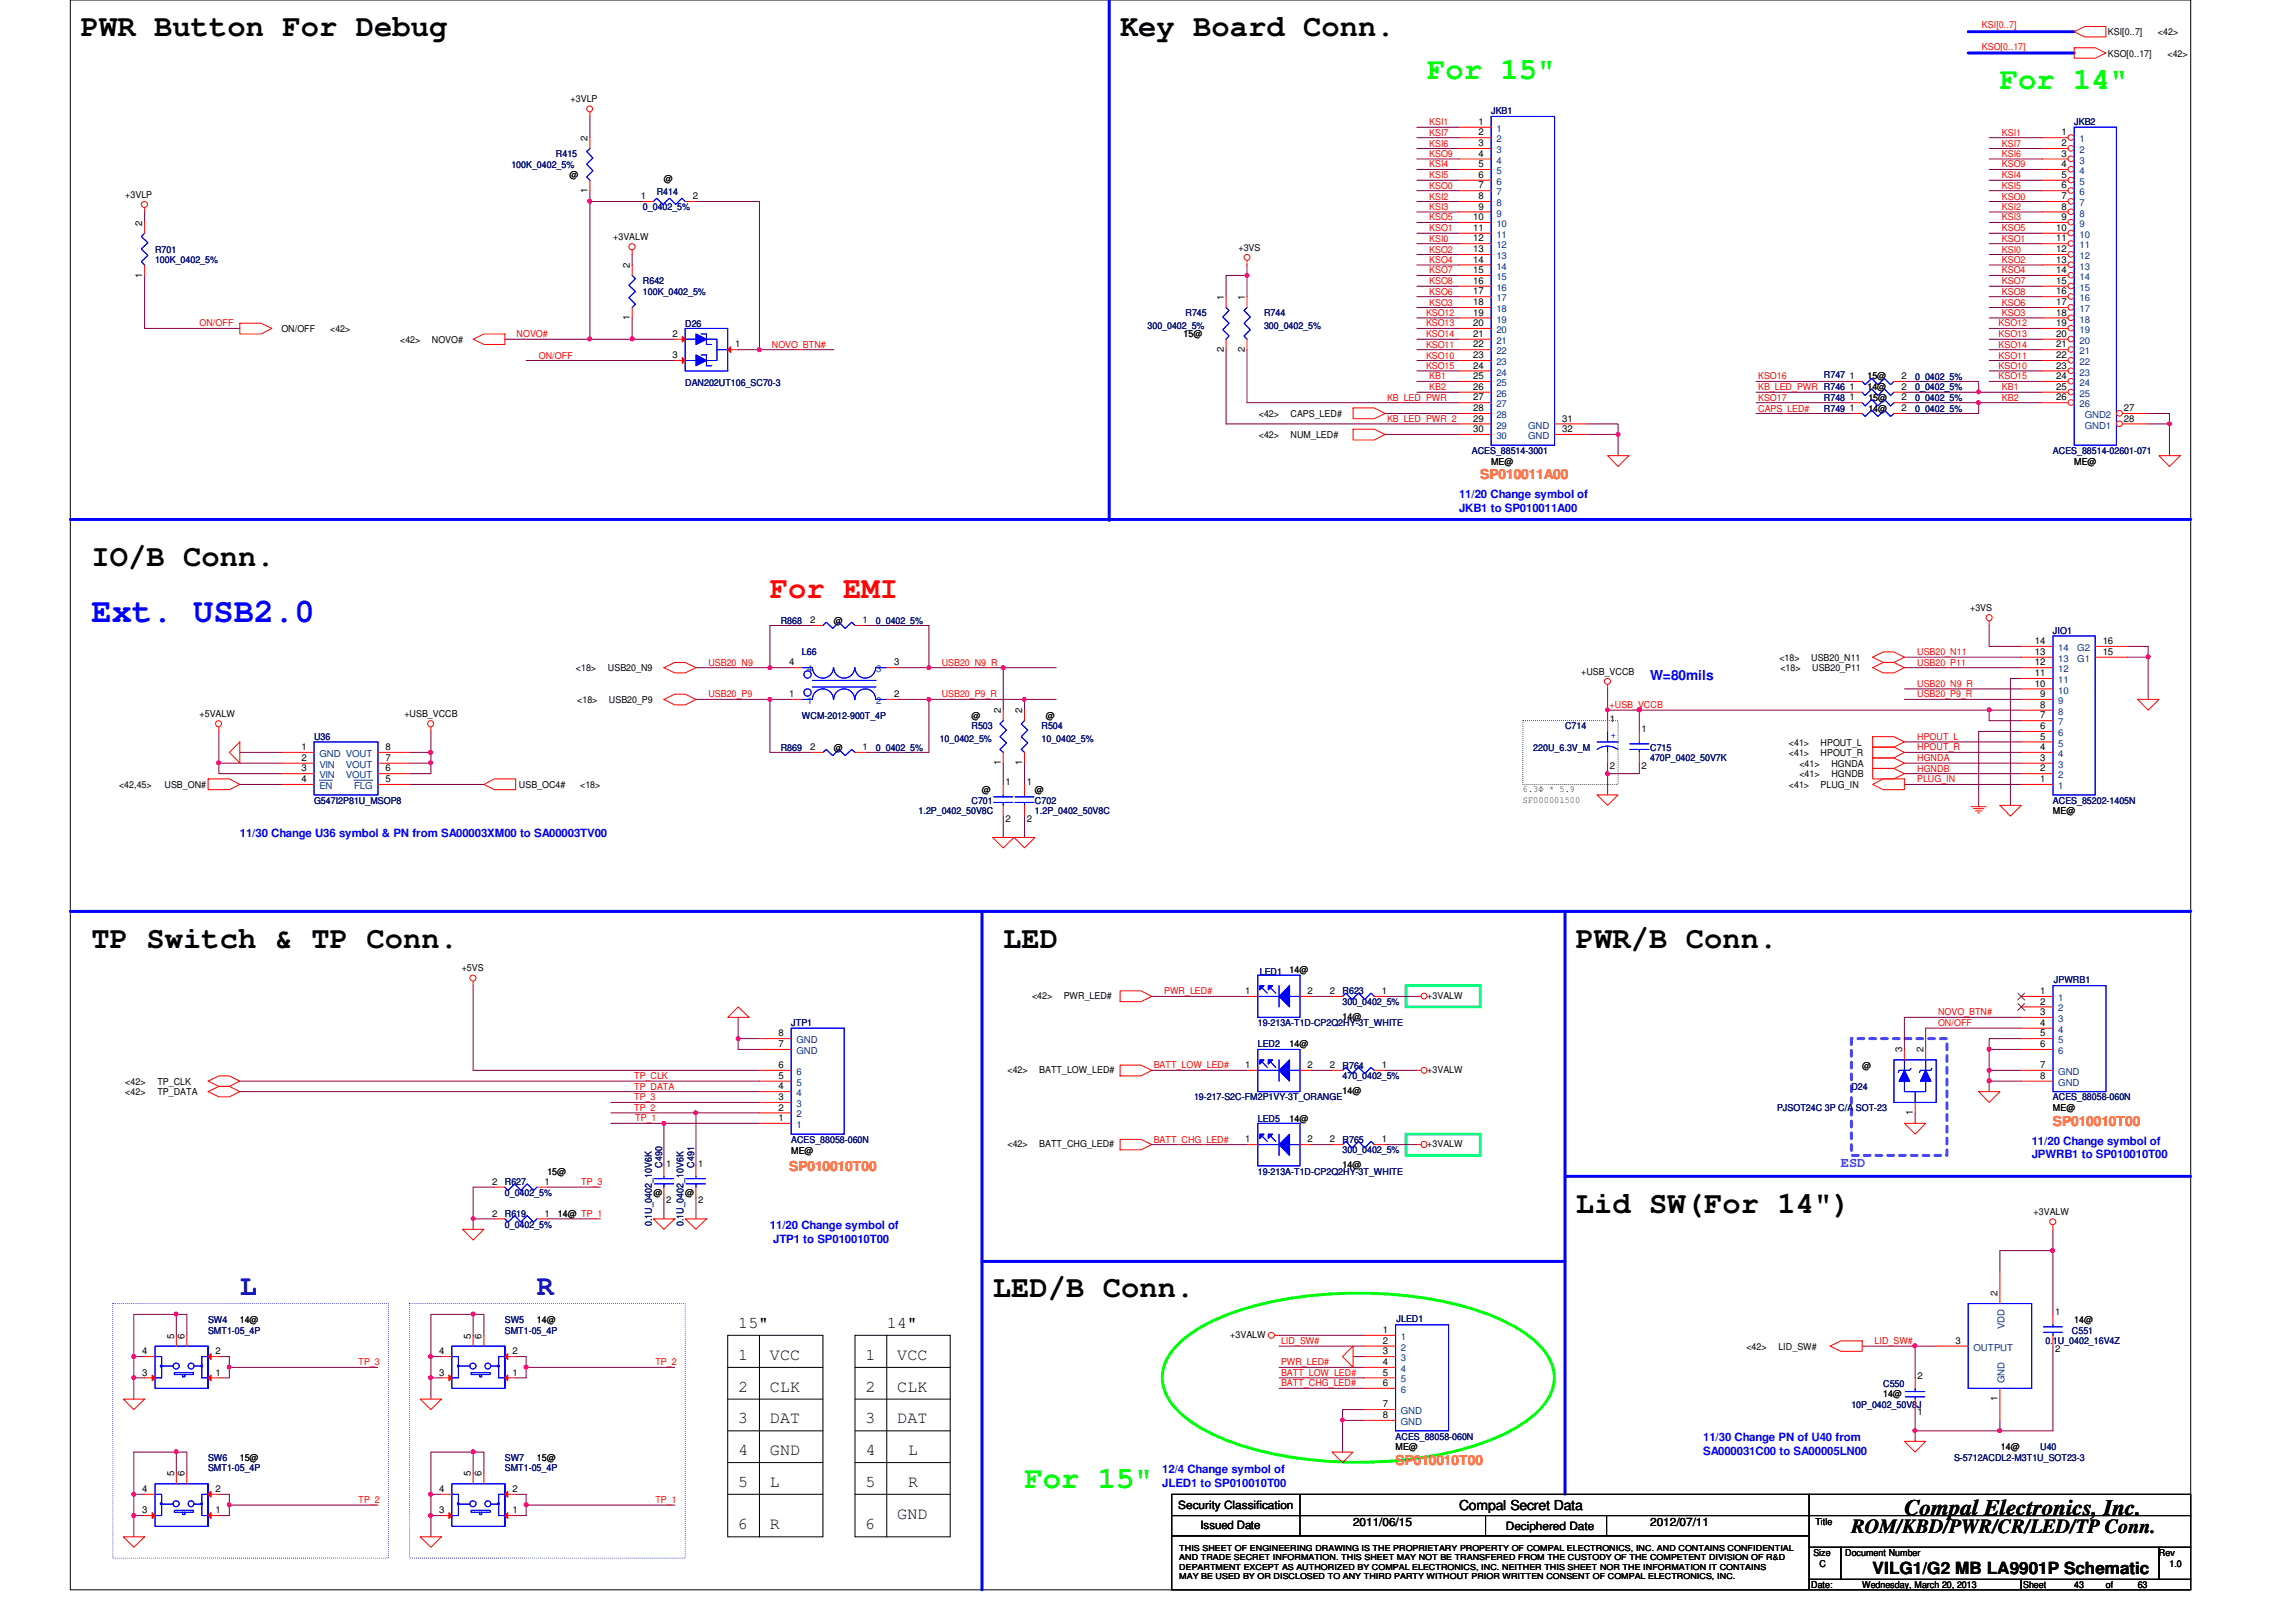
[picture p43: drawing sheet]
<svg xmlns="http://www.w3.org/2000/svg" width="297mm" height="210mm" viewBox="0 0 297 210" stroke-linecap="round" stroke-linejoin="round" font-family="sans-serif">
<defs><g id="words">
<text font-size="4.4" fill="#00f" x="11.8" y="80.4">Ext. USB2.0</text>
<g font-size="3.9">
<text x="10.5" y="4.7">PWR Button For Debug</text>
<text x="144.9" y="4.7">Key Board Conn.</text>
<text x="11.8" y="73.2">IO/B Conn.</text>
<text x="11.8" y="122.6">TP Switch &amp; TP Conn.</text>
<text x="129.8" y="122.6">LED</text>
<text x="203.9" y="122.6">PWR/B Conn.</text>
<text x="203.9" y="156.9">Lid SW(For 14&quot;)</text>
<text x="128.4" y="167.9">LED/B Conn.</text>
</g>
<g font-size="3.9" fill="#0f0">
<text x="184.7" y="10.2">For 15&quot;</text>
<text x="258.7" y="11.5">For 14&quot;</text>
<text x="132.5" y="192.6">For 15&quot;</text>
</g>
<text font-size="3.9" fill="#f00" x="99.6" y="77.4">For EMI</text>
<g font-size="3.7" fill="#0000a0">
<text x="31" y="167.6">L</text>
<text x="69.5" y="167.6">R</text>
</g>
<text font-size="2.9" x="246.4" y="196">Compal Electronics, Inc.</text>
<text font-size="2.6" x="239.5" y="198.4">ROM/KBD/PWR/CR/LED/TP Conn.</text>
<g font-size="2.2">
<text x="95.5" y="171.9">15&quot;</text>
<text x="114.7" y="171.9">14&quot;</text>
<text x="95.5" y="176">1</text>
<text x="99.6" y="176">VCC</text>
<text x="112" y="176">1</text>
<text x="116.1" y="176">VCC</text>
<text x="95.5" y="184.2">3</text>
<text x="95.5" y="180.1">2</text>
<text x="99.6" y="184.2">DAT</text>
<text x="99.6" y="180.1">CLK</text>
<text x="112" y="184.2">3</text>
<text x="112" y="180.1">2</text>
<text x="116.1" y="180.1">CLK</text>
<text x="116.1" y="184.2">DAT</text>
<text x="95.5" y="188.3">4</text>
<text x="99.6" y="188.3">GND</text>
<text x="112" y="188.3">4</text>
<text x="117.5" y="188.3">L</text>
<text x="95.5" y="197.9">6</text>
<text x="95.5" y="192.4">5</text>
<text x="99.6" y="197.9">R</text>
<text x="99.6" y="192.4">L</text>
<text x="112" y="197.9">6</text>
<text x="112" y="192.4">5</text>
<text x="116.1" y="196.6">GND</text>
<text x="117.5" y="192.4">R</text>
<text x="242.3" y="203.7">VILG1/G2 MB LA9901P Schematic</text>
</g>
<g font-size="1.8" fill="#ff8000">
<text x="191.5" y="62">SP010011A00</text>
<text x="265.6" y="145.7">SP010010T00</text>
<text x="102.1" y="151.6">SP010010T00</text>
<text x="180.5" y="189.6">SP010010T00</text>
</g>
<text font-size="1.8" fill="#00f" x="213.5" y="88.1">W=80mils</text>
<text font-size="1.8" fill="#0080ff" x="238.2" y="151">ESD</text>
<text font-size="1.8" x="188.8" y="195.4">Compal Secret Data</text>
<g font-size="1.5" fill="#00f">
<text x="188.8" y="64.4">11/20 Change symbol of</text>
<text x="188.8" y="66.2">JKB1 to SP010011A00</text>
<text x="31" y="108.3">11/30 Change U36 symbol &amp; PN from SA00003XM00 to SA00003TV00</text>
<text x="262.8" y="148.1">11/20 Change symbol of</text>
<text x="262.8" y="149.9">JPWRB1 to SP010010T00</text>
<text x="99.6" y="159.1">11/20 Change symbol of</text>
<text x="100" y="160.9">JTP1 to SP010010T00</text>
<text x="150.4" y="190.6">12/4 Change symbol of</text>
<text x="220.3" y="186.5">11/30 Change PN of U40 from</text>
<text x="220.3" y="188.3">SA000031C00 to SA00005LN00</text>
<text x="150.4" y="192.4">JLED1 to SP010010T00</text>
</g>
<g font-size="1.5">
<text x="152.4" y="195.3">Security Classification</text>
<text x="155.3" y="197.9">Issued Date</text>
<text x="175" y="197.5">2011/06/15</text>
<text x="213.5" y="197.5">2012/07/11</text>
<text x="194.8" y="198">Deciphered Date</text>
</g>
<g font-size="1.2" fill="#f00">
<text x="256.4" y="3.7">KSI[0..7]</text>
<text x="256.4" y="6.4">KSO[0..17]</text>
<text x="184.9" y="16.2">KSI1</text>
<text x="184.9" y="17.6">KSI7</text>
<text x="259" y="17.6">KSI1</text>
<text x="184.9" y="19">KSI6</text>
<text x="184.9" y="20.3">KSO9</text>
<text x="184.9" y="21.7">KSI4</text>
<text x="184.9" y="23.1">KSI5</text>
<text x="259" y="19">KSI7</text>
<text x="259" y="20.3">KSI6</text>
<text x="259" y="21.7">KSO9</text>
<text x="259" y="23.1">KSI4</text>
<text x="184.9" y="25.8">KSI2</text>
<text x="184.9" y="27.2">KSI3</text>
<text x="184.9" y="28.5">KSO5</text>
<text x="184.9" y="29.9">KSO1</text>
<text x="184.9" y="24.4">KSO0</text>
<text x="259" y="24.4">KSI5</text>
<text x="259" y="25.8">KSO0</text>
<text x="259" y="27.2">KSI2</text>
<text x="259" y="28.5">KSI3</text>
<text x="259" y="29.9">KSO5</text>
<text x="184.9" y="32.7">KSO2</text>
<text x="184.9" y="34">KSO4</text>
<text x="184.9" y="35.4">KSO7</text>
<text x="184.9" y="31.3">KSI0</text>
<text x="259" y="31.3">KSO1</text>
<text x="259" y="32.7">KSI0</text>
<text x="259" y="34">KSO2</text>
<text x="259" y="35.4">KSO4</text>
<text x="184.5" y="40.9">KSO12</text>
<text x="184.9" y="38.1">KSO6</text>
<text x="184.9" y="36.8">KSO8</text>
<text x="184.9" y="39.5">KSO3</text>
<text x="259" y="36.8">KSO7</text>
<text x="259" y="38.1">KSO8</text>
<text x="259" y="39.5">KSO6</text>
<text x="259" y="40.9">KSO3</text>
<text x="25.8" y="42.2">ON/OFF</text>
<text x="66.8" y="43.6">NOVO#</text>
<text x="69.7" y="46.4">ON/OFF</text>
<text x="99.9" y="45">NOVO_BTN#</text>
<text x="184.5" y="47.8">KSO15</text>
<text x="184.5" y="42.2">KSO13</text>
<text x="184.5" y="43.6">KSO14</text>
<text x="184.5" y="45">KSO11</text>
<text x="184.5" y="46.4">KSO10</text>
<text x="258.6" y="42.2">KSO12</text>
<text x="258.6" y="43.6">KSO13</text>
<text x="258.6" y="45">KSO14</text>
<text x="258.6" y="46.4">KSO11</text>
<text x="258.6" y="47.8">KSO10</text>
<text x="179.4" y="51.9">KB_LED_PWR</text>
<text x="184.9" y="50.5">KB2</text>
<text x="184.9" y="49.1">KB1</text>
<text x="227.5" y="50.5">KB_LED_PWR R746</text>
<text x="227.5" y="49.1">KSO16</text>
<text x="227.5" y="51.9">KSO17</text>
<text x="227.5" y="53.3">CAPS_LED#</text>
<text x="258.6" y="49.1">KSO15</text>
<text x="259" y="50.5">KB1</text>
<text x="259" y="51.9">KB2</text>
<text x="179.4" y="54.6">KB_LED_PWR_2</text>
<text x="91.6" y="86.1">USB20_N9</text>
<text x="121.8" y="86.1">USB20_N9_R</text>
<text x="248" y="84.8">USB20_N11</text>
<text x="248" y="86.1">USB20_P11</text>
<text x="248" y="88.9">USB20_N9_R</text>
<text x="91.6" y="90.3">USB20_P9</text>
<text x="121.8" y="90.3">USB20_P9_R</text>
<text x="208.2" y="91.7">+USB_VCCB</text>
<text x="248" y="90.3">USB20_P9_R</text>
<text x="248" y="95.8">HPOUT_L</text>
<text x="248" y="97.1">HPOUT_R</text>
<text x="248" y="98.5">HGNDA</text>
<text x="248" y="101.3">PLUG_IN</text>
<text x="248" y="99.9">HGNDB</text>
<text x="150.6" y="128.7">PWR_LED#</text>
<text x="250.7" y="131.4">NOVO_BTN#</text>
<text x="250.7" y="132.8">ON/OFF</text>
<text x="82" y="139.7">TP_CLK</text>
<text x="82" y="141">TP_DATA</text>
<text x="82" y="142.4">TP_3</text>
<text x="82" y="143.8">TP_2</text>
<text x="149.3" y="138.3">BATT_LOW_LED#</text>
<text x="82.2" y="145.1">TP_1</text>
<text x="149.3" y="147.9">BATT_CHG_LED#</text>
<text x="75.2" y="153.4">TP_3</text>
<text x="165.7" y="173.9">LID_SW#</text>
<text x="242.5" y="173.9">LID_SW#</text>
<text x="46.4" y="176.7">TP_3</text>
<text x="84.8" y="176.7">TP_2</text>
<text x="165.7" y="176.7">PWR_LED#</text>
<text x="165.7" y="178.1">BATT_LOW_LED#</text>
<text x="165.7" y="179.4">BATT_CHG_LED#</text>
<text x="46.4" y="194.5">TP_2</text>
<text x="84.8" y="194.5">TP_1</text>
</g>
<g font-size="1.2">
<text x="272.7" y="4.6">KSI[0..7]</text>
<text x="279.2" y="4.6">&lt;42&gt;</text>
<text x="272.7" y="7.3">KSO[0..17]</text>
<text x="280.4" y="7.3">&lt;42&gt;</text>
<text x="73.8" y="13.2">+3VLP</text>
<text x="191.3" y="16.2">1</text>
<text x="191.3" y="17.5">2</text>
<text x="266.7" y="17.5">1</text>
<text x="73.7" y="23.1">@</text>
<text x="76" y="18.2" transform="rotate(-90 76 18.2)">2</text>
<text x="85.9" y="23.5">@</text>
<text x="191.3" y="18.9">3</text>
<text x="191.3" y="20.3">4</text>
<text x="191.3" y="21.6">5</text>
<text x="191.3" y="23">6</text>
<text x="266.7" y="18.9">2</text>
<text x="266.7" y="20.3">3</text>
<text x="266.7" y="21.6">4</text>
<text x="266.7" y="23">5</text>
<text x="16.2" y="25.6">+3VLP</text>
<text x="18.4" y="29.2" transform="rotate(-90 18.4 29.2)">2</text>
<text x="76" y="25" transform="rotate(-90 76 25)">1</text>
<text x="82.9" y="25.8">1</text>
<text x="89.6" y="25.8">2</text>
<text x="190.6" y="28.5">10</text>
<text x="190.6" y="29.9">11</text>
<text x="191.3" y="24.4">7</text>
<text x="191.3" y="25.8">8</text>
<text x="191.3" y="27.1">9</text>
<text x="266" y="29.9">10</text>
<text x="266.7" y="24.4">6</text>
<text x="266.7" y="25.8">7</text>
<text x="266.7" y="27.1">8</text>
<text x="266.7" y="28.5">9</text>
<text x="18.4" y="35.9" transform="rotate(-90 18.4 35.9)">1</text>
<text x="79.3" y="31">+3VALW</text>
<text x="81.5" y="34.7" transform="rotate(-90 81.5 34.7)">2</text>
<text x="160.2" y="32.4">+3VS</text>
<text x="190.6" y="31.2">12</text>
<text x="190.6" y="32.6">13</text>
<text x="190.6" y="34">14</text>
<text x="190.6" y="35.3">15</text>
<text x="266" y="31.2">11</text>
<text x="266" y="32.6">12</text>
<text x="266" y="34">13</text>
<text x="266" y="35.3">14</text>
<text x="81.5" y="41.4" transform="rotate(-90 81.5 41.4)">1</text>
<text x="158.3" y="38.8" transform="rotate(-90 158.3 38.8)">1</text>
<text x="161" y="38.8" transform="rotate(-90 161 38.8)">1</text>
<text x="190.6" y="36.7">16</text>
<text x="190.6" y="38.1">17</text>
<text x="190.6" y="39.5">18</text>
<text x="190.6" y="40.9">19</text>
<text x="266" y="36.7">15</text>
<text x="266" y="38.1">16</text>
<text x="266" y="39.5">17</text>
<text x="266" y="40.9">18</text>
<text x="36.4" y="43">ON/OFF</text>
<text x="42.7" y="43">&lt;42&gt;</text>
<text x="51.8" y="44.4">&lt;42&gt;</text>
<text x="55.9" y="44.4">NOVO#</text>
<text x="87" y="43.6">2</text>
<text x="87" y="46.4">3</text>
<text x="95.1" y="45">1</text>
<text x="153.1" y="43.6">15@</text>
<text x="158.3" y="45.6" transform="rotate(-90 158.3 45.6)">2</text>
<text x="161" y="45.6" transform="rotate(-90 161 45.6)">2</text>
<text x="190.6" y="42.2">20</text>
<text x="190.6" y="43.6">21</text>
<text x="190.6" y="45">22</text>
<text x="190.6" y="46.4">23</text>
<text x="190.6" y="47.7">24</text>
<text x="266" y="42.2">19</text>
<text x="266" y="43.6">20</text>
<text x="266" y="45">21</text>
<text x="266" y="46.4">22</text>
<text x="266" y="47.7">23</text>
<text x="162.9" y="53.9">&lt;42&gt;</text>
<text x="167" y="53.9">CAPS_LED#</text>
<text x="190.6" y="49.1">25</text>
<text x="190.6" y="50.5">26</text>
<text x="190.6" y="51.8">27</text>
<text x="190.6" y="53.2">28</text>
<text x="239.3" y="53.2">1</text>
<text x="239.3" y="49.1">1</text>
<text x="239.3" y="50.5">1</text>
<text x="239.3" y="51.8">1</text>
<text x="241.6" y="49">15@</text>
<text x="241.6" y="50.5">14@</text>
<text x="241.7" y="53.3">14@</text>
<text x="241.7" y="51.9">15@</text>
<text x="246" y="53.2">2</text>
<text x="246" y="49.1">2</text>
<text x="246" y="50.5">2</text>
<text x="246" y="51.8">2</text>
<text x="266" y="49.1">24</text>
<text x="266" y="50.5">25</text>
<text x="266" y="51.8">26</text>
<text x="274.8" y="53.2">27</text>
<text x="162.9" y="56.7">&lt;42&gt;</text>
<text x="167" y="56.7">NUM_LED#</text>
<text x="190.6" y="54.6">29</text>
<text x="190.6" y="55.9">30</text>
<text x="202.1" y="54.6">31</text>
<text x="202.1" y="55.9">32</text>
<text x="274.8" y="54.6">28</text>
<text x="192.9" y="60.1">ME@</text>
<text x="268.3" y="60.1">ME@</text>
<text x="104.8" y="80.6">2</text>
<text x="107.9" y="80.7">@</text>
<text x="111.6" y="80.6">1</text>
<text x="254.9" y="79">+3VS</text>
<text x="263.3" y="83.4">14</text>
<text x="272" y="83.4">16</text>
<text x="74.5" y="86.9">&lt;18&gt;</text>
<text x="78.7" y="86.9">USB20_N9</text>
<text x="102.1" y="86.1">4</text>
<text x="115.7" y="86.1">3</text>
<text x="204.6" y="87.3">+USB_VCCB</text>
<text x="230.2" y="85.5">&lt;18&gt;</text>
<text x="230.3" y="86.9">&lt;18&gt;</text>
<text x="234.3" y="85.5">USB20_N11</text>
<text x="234.4" y="86.9">USB20_P11</text>
<text x="263.3" y="88.9">10</text>
<text x="263.3" y="87.5">11</text>
<text x="263.3" y="86.1">12</text>
<text x="263.3" y="84.8">13</text>
<text x="272" y="84.8">15</text>
<text x="25.8" y="92.8">+5VALW</text>
<text x="52.3" y="92.8">+USB_VCCB</text>
<text x="74.7" y="91">&lt;18&gt;</text>
<text x="78.8" y="91">USB20_P9</text>
<text x="102.1" y="90.2">1</text>
<text x="115.7" y="90.2">2</text>
<text x="125.7" y="93">@</text>
<text x="129.5" y="92.3" transform="rotate(-90 129.5 92.3)">2</text>
<text x="132.2" y="92.3" transform="rotate(-90 132.2 92.3)">2</text>
<text x="135.3" y="93">@</text>
<text x="208.3" y="93.4">1</text>
<text x="212.4" y="94.8">1</text>
<text x="263.9" y="95.7">5</text>
<text x="263.9" y="94.4">6</text>
<text x="263.9" y="93">7</text>
<text x="263.9" y="91.6">8</text>
<text x="263.9" y="90.2">9</text>
<text x="15.4" y="101.9">&lt;42,45&gt;</text>
<text x="21.3" y="101.9">USB_ON#</text>
<text x="39" y="101.2">4</text>
<text x="39" y="99.8">3</text>
<text x="39" y="97.1">1</text>
<text x="39" y="98.5">2</text>
<text x="49.9" y="101.2">5</text>
<text x="49.9" y="99.8">6</text>
<text x="49.9" y="98.5">7</text>
<text x="49.9" y="97.1">8</text>
<text x="67.1" y="101.9">USB_OC4#</text>
<text x="75.1" y="101.9">&lt;18&gt;</text>
<text x="104.8" y="97.1">2</text>
<text x="107.9" y="97.2">@</text>
<text x="111.6" y="97.1">1</text>
<text x="129.5" y="99" transform="rotate(-90 129.5 99)">1</text>
<text x="130.1" y="101.6">1</text>
<text x="132.2" y="99" transform="rotate(-90 132.2 99)">1</text>
<text x="132.8" y="101.6">1</text>
<text x="208.3" y="99.5">2</text>
<text x="212.4" y="99.5">2</text>
<text x="231.4" y="96.5">&lt;41&gt;</text>
<text x="231.4" y="97.8">&lt;41&gt;</text>
<text x="231.4" y="101.9">&lt;41&gt;</text>
<text x="232.8" y="99.2">&lt;41&gt;</text>
<text x="232.8" y="100.6">&lt;41&gt;</text>
<text x="235.5" y="96.5">HPOUT_L</text>
<text x="235.5" y="97.8">HPOUT_R</text>
<text x="235.5" y="101.9">PLUG_IN</text>
<text x="236.9" y="99.2">HGNDA</text>
<text x="236.9" y="100.6">HGNDB</text>
<text x="263.9" y="101.2">1</text>
<text x="263.9" y="99.8">2</text>
<text x="263.9" y="98.5">3</text>
<text x="263.9" y="97.1">4</text>
<text x="127" y="102.7">@</text>
<text x="130.1" y="106.3">2</text>
<text x="132.8" y="106.3">2</text>
<text x="133.9" y="102.7">@</text>
<text x="265.6" y="105.4">ME@</text>
<text x="59.7" y="125.7">+5VS</text>
<text x="166.8" y="125.9">14@</text>
<text x="133.5" y="129.2">&lt;42&gt;</text>
<text x="137.6" y="129.2">PWR_LED#</text>
<text x="161.1" y="128.7">1</text>
<text x="169.2" y="128.7">2</text>
<text x="172" y="128.7">2</text>
<text x="173.7" y="132">14@</text>
<text x="178.8" y="128.7">1</text>
<text x="184.7" y="129.2">+3VALW</text>
<text x="263.9" y="128.7">1</text>
<text x="263.9" y="130">2</text>
<text x="263.9" y="131.4">3</text>
<text x="100.7" y="135.5">7</text>
<text x="100.7" y="134.1">8</text>
<text x="166.8" y="135.6">14@</text>
<text x="246.1" y="136.2" transform="rotate(-90 246.1 136.2)">3</text>
<text x="248.8" y="136.2" transform="rotate(-90 248.8 136.2)">2</text>
<text x="263.9" y="132.8">4</text>
<text x="263.9" y="134.1">5</text>
<text x="263.9" y="135.5">6</text>
<text x="16.2" y="140.4">&lt;42&gt;</text>
<text x="16.2" y="141.7">&lt;42&gt;</text>
<text x="20.4" y="140.4">TP_CLK</text>
<text x="20.4" y="141.7">TP_DATA</text>
<text x="100.7" y="143.7">2</text>
<text x="100.7" y="142.4">3</text>
<text x="100.7" y="141">4</text>
<text x="100.7" y="139.6">5</text>
<text x="100.7" y="138.2">6</text>
<text x="130.3" y="138.9">&lt;42&gt;</text>
<text x="134.4" y="138.9">BATT_LOW_LED#</text>
<text x="161.1" y="138.2">1</text>
<text x="169.2" y="138.2">2</text>
<text x="172" y="138.2">2</text>
<text x="173.7" y="141.6">14@</text>
<text x="178.8" y="138.2">1</text>
<text x="184.7" y="138.9">+3VALW</text>
<text x="240.9" y="138.3">@</text>
<text x="263.9" y="138.2">7</text>
<text x="263.9" y="139.6">8</text>
<text x="265.6" y="143.8">ME@</text>
<text x="100.7" y="145.1">1</text>
<text x="102.4" y="149.4">ME@</text>
<text x="130.3" y="148.5">&lt;42&gt;</text>
<text x="134.4" y="148.5">BATT_CHG_LED#</text>
<text x="161.1" y="147.8">1</text>
<text x="166.8" y="145.2">14@</text>
<text x="169.2" y="147.8">2</text>
<text x="172" y="147.8">2</text>
<text x="178.8" y="147.8">1</text>
<text x="184.7" y="148.5">+3VALW</text>
<text x="247.5" y="144.3" transform="rotate(-90 247.5 144.3)">1</text>
<text x="63.7" y="153.3">2</text>
<text x="70.4" y="153.3">1</text>
<text x="70.8" y="152">15@</text>
<text x="84.5" y="154.8">@</text>
<text x="86.2" y="151">1</text>
<text x="86.2" y="155.7">2</text>
<text x="88.6" y="154.8">@</text>
<text x="90.3" y="151">1</text>
<text x="90.3" y="155.7">2</text>
<text x="173.7" y="151.2">14@</text>
<text x="63.7" y="157.4">2</text>
<text x="70.4" y="157.4">1</text>
<text x="72.2" y="157.5">14@ TP_1</text>
<text x="263.1" y="157.2">+3VALW</text>
<text x="258.4" y="167.7" transform="rotate(-90 258.4 167.7)">2</text>
<text x="22.5" y="173.2" transform="rotate(-90 22.5 173.2)">5</text>
<text x="23.9" y="173.2" transform="rotate(-90 23.9 173.2)">6</text>
<text x="31" y="171.2">14@</text>
<text x="60.9" y="173.2" transform="rotate(-90 60.9 173.2)">5</text>
<text x="62.3" y="173.2" transform="rotate(-90 62.3 173.2)">6</text>
<text x="69.5" y="171.2">14@</text>
<text x="159.2" y="173.1">+3VALW</text>
<text x="178.9" y="172.5">1</text>
<text x="178.9" y="173.9">2</text>
<text x="253" y="173.9">3</text>
<text x="265.9" y="170.2">1</text>
<text x="268.3" y="171.2">14@</text>
<text x="18.4" y="178">3</text>
<text x="18.4" y="175.3">4</text>
<text x="27.9" y="175.3">2</text>
<text x="27.9" y="178">1</text>
<text x="56.8" y="178">3</text>
<text x="56.8" y="175.3">4</text>
<text x="66.3" y="175.3">2</text>
<text x="66.3" y="178">1</text>
<text x="178.9" y="175.3">3</text>
<text x="178.9" y="176.7">4</text>
<text x="178.9" y="178">5</text>
<text x="178.9" y="179.4">6</text>
<text x="225.9" y="174.7">&lt;42&gt;</text>
<text x="230.1" y="174.7">LID_SW#</text>
<text x="248.1" y="178.4">2</text>
<text x="265.9" y="174.9">2</text>
<text x="178.9" y="182.1">7</text>
<text x="178.9" y="183.5">8</text>
<text x="243.6" y="180.8">14@</text>
<text x="248.1" y="183.2">1</text>
<text x="258.4" y="181.3" transform="rotate(-90 258.4 181.3)">1</text>
<text x="22.5" y="191.1" transform="rotate(-90 22.5 191.1)">5</text>
<text x="23.9" y="191.1" transform="rotate(-90 23.9 191.1)">6</text>
<text x="31" y="189.1">15@</text>
<text x="60.9" y="191.1" transform="rotate(-90 60.9 191.1)">5</text>
<text x="62.3" y="191.1" transform="rotate(-90 62.3 191.1)">6</text>
<text x="69.5" y="189.1">15@</text>
<text x="180.5" y="187.7">ME@</text>
<text x="258.9" y="187.7">14@</text>
<text x="18.4" y="195.8">3</text>
<text x="18.4" y="193.1">4</text>
<text x="27.9" y="193.1">2</text>
<text x="27.9" y="195.8">1</text>
<text x="56.8" y="195.8">3</text>
<text x="56.8" y="193.1">4</text>
<text x="66.3" y="193.1">2</text>
<text x="66.3" y="195.8">1</text>
<text x="234.9" y="197.4">Title</text>
<text x="234.6" y="201.4">Size</text>
<text x="235.4" y="202.8">C</text>
<text x="238.7" y="201.4">Document Number</text>
<text x="279.3" y="201.4">Rev</text>
<text x="280.7" y="202.8">1.0</text>
<text x="234.3" y="205.5">Date:</text>
<text x="240.9" y="205.5">Wednesday, March 20, 2013</text>
<text x="261.7" y="205.5">Sheet</text>
<text x="268.3" y="205.5">43</text>
<text x="272.5" y="205.5">of</text>
<text x="276.6" y="205.5">63</text>
</g>
<g font-size="1.2" fill="#000080">
<text x="192.9" y="14.7">JKB1</text>
<text x="268.3" y="16.2">JKB2</text>
<text x="66.2" y="21.7">100K_0402_5%</text>
<text x="71.9" y="20.4">R415</text>
<text x="83.2" y="27.2">0_0402_5%</text>
<text x="85" y="25.3">R414</text>
<text x="20.1" y="32.7">R701</text>
<text x="20.1" y="34.1">100K_0402_5%</text>
<text x="83.2" y="36.8">R642</text>
<text x="83.2" y="38.2">100K_0402_5%</text>
<text x="153.4" y="40.9">R745</text>
<text x="163.5" y="40.9">R744</text>
<text x="88.6" y="42.3">D26</text>
<text x="148.5" y="42.5">300_0402_5%</text>
<text x="163.5" y="42.5">300_0402_5%</text>
<text x="88.6" y="50">DAN202UT106_SC70-3</text>
<text x="236" y="53.3">R749</text>
<text x="236" y="48.9">R747</text>
<text x="236" y="51.9">R748</text>
<text x="247.8" y="53.3">0_0402_5%</text>
<text x="247.8" y="49.1">0_0402_5%</text>
<text x="247.8" y="50.5">0_0402_5%</text>
<text x="247.8" y="51.9">0_0402_5%</text>
<text x="190.4" y="58.8">ACES_88514-3001</text>
<text x="265.6" y="58.8">ACES_88514-02601-071</text>
<text x="101" y="80.7">R868</text>
<text x="113.3" y="80.7">0_0402_5%</text>
<text x="265.6" y="82.1">JIO1</text>
<text x="103.8" y="84.8">L66</text>
<text x="40.6" y="95.8">U36</text>
<text x="103.8" y="93">WCM-2012-900T_4P</text>
<text x="125.7" y="94.4">R503</text>
<text x="134.7" y="94.4">R504</text>
<text x="202.5" y="94.4">C714</text>
<text x="101" y="97.2">R869</text>
<text x="113.3" y="97.2">0_0402_5%</text>
<text x="121.6" y="96.1">10_0402_5%</text>
<text x="134.7" y="96.1">10_0402_5%</text>
<text x="198.4" y="97.2">220U_6.3V_M</text>
<text x="213.5" y="97.2">C715</text>
<text x="213.5" y="98.5">470P_0402_50V7K</text>
<text x="40.6" y="104">G547I2P81U_MSOP8</text>
<text x="118.8" y="105.4">1.2P_0402_50V8C</text>
<text x="125.7" y="104">C701</text>
<text x="133.9" y="104">C702</text>
<text x="133.9" y="105.4">1.2P_0402_50V8C</text>
<text x="265.6" y="104">ACES_85202-1405N</text>
<text x="163" y="126.1">LED1</text>
<text x="173.7" y="128.7">R623</text>
<text x="173.7" y="130.1">300_0402_5%</text>
<text x="265.7" y="127.2">JPWRB1</text>
<text x="102.4" y="132.8">JTP1</text>
<text x="162.7" y="135.6">LED2</text>
<text x="162.7" y="132.8">19-213A-T1D-CP2Q2HY-3T_WHITE</text>
<text x="154.5" y="142.4">19-217-S2C-FM2P1VY-3T_ORANGE</text>
<text x="173.7" y="138.3">R764</text>
<text x="173.7" y="139.7">470_0402_5%</text>
<text x="229.9" y="143.8">PJSOT24C 3P C/A SOT-23</text>
<text x="239.5" y="141.1">D24</text>
<text x="265.6" y="142.4">ACES_88058-060N</text>
<text x="102.4" y="147.9">ACES_88058-060N</text>
<text x="162.7" y="145.2">LED5</text>
<text x="173.7" y="147.9">R765</text>
<text x="173.7" y="149.3">300_0402_5%</text>
<text x="65.3" y="153.4">R627</text>
<text x="65.3" y="154.8">0_0402_5%</text>
<text x="85.7" y="151.1" transform="rotate(-90 85.7 151.1)">C490</text>
<text x="89.8" y="151.1" transform="rotate(-90 89.8 151.1)">C491</text>
<text x="162.7" y="152">19-213A-T1D-CP2Q2HY-3T_WHITE</text>
<text x="65.3" y="157.5">R619</text>
<text x="65.3" y="158.9">0_0402_5%</text>
<text x="84.3" y="158.7" transform="rotate(-90 84.3 158.7)">0.1U_0402_10V6K</text>
<text x="88.4" y="158.7" transform="rotate(-90 88.4 158.7)">0.1U_0402_10V6K</text>
<text x="26.9" y="171.2">SW4</text>
<text x="26.9" y="172.6">SMT1-05_4P</text>
<text x="65.3" y="171.2">SW5</text>
<text x="65.3" y="172.6">SMT1-05_4P</text>
<text x="180.7" y="171.1">JLED1</text>
<text x="264.6" y="173.9">0.1U_0402_16V4Z</text>
<text x="268.1" y="172.6">C551</text>
<text x="243.6" y="179.5">C550</text>
<text x="239.5" y="182.2">10P_0402_50V8J</text>
<text x="26.9" y="189.1">SW6</text>
<text x="26.9" y="190.4">SMT1-05_4P</text>
<text x="65.3" y="189.1">SW7</text>
<text x="65.3" y="190.4">SMT1-05_4P</text>
<text x="180.5" y="186.3">ACES_88058-060N</text>
<text x="252.8" y="189.1">S-5712ACDL2-M3T1U_SOT23-3</text>
<text x="263.9" y="187.7">U40</text>
</g>
<g font-size="1.2" fill="#004080">
<text x="193.6" y="17.1">1</text>
<text x="193.6" y="18.4">2</text>
<text x="193.6" y="19.8">3</text>
<text x="193.6" y="21.2">4</text>
<text x="193.6" y="22.5">5</text>
<text x="193.6" y="23.9">6</text>
<text x="269" y="18.4">1</text>
<text x="269" y="19.8">2</text>
<text x="269" y="21.2">3</text>
<text x="269" y="22.5">4</text>
<text x="269" y="23.9">5</text>
<text x="193.6" y="25.3">7</text>
<text x="193.6" y="26.7">8</text>
<text x="193.6" y="28">9</text>
<text x="193.6" y="29.4">10</text>
<text x="269" y="25.3">6</text>
<text x="269" y="26.7">7</text>
<text x="269" y="28">8</text>
<text x="269" y="29.4">9</text>
<text x="193.6" y="30.8">11</text>
<text x="193.6" y="32.1">12</text>
<text x="193.6" y="33.5">13</text>
<text x="193.6" y="34.9">14</text>
<text x="269" y="30.8">10</text>
<text x="269" y="32.1">11</text>
<text x="269" y="33.5">12</text>
<text x="269" y="34.9">13</text>
<text x="193.6" y="36.2">15</text>
<text x="193.6" y="37.6">16</text>
<text x="193.6" y="39">17</text>
<text x="193.6" y="40.4">18</text>
<text x="193.6" y="41.7">19</text>
<text x="269" y="36.2">14</text>
<text x="269" y="37.6">15</text>
<text x="269" y="39">16</text>
<text x="269" y="40.4">17</text>
<text x="269" y="41.7">18</text>
<text x="193.6" y="43.1">20</text>
<text x="193.6" y="44.5">21</text>
<text x="193.6" y="45.8">22</text>
<text x="193.6" y="47.2">23</text>
<text x="269" y="43.1">19</text>
<text x="269" y="44.5">20</text>
<text x="269" y="45.8">21</text>
<text x="269" y="47.2">22</text>
<text x="193.6" y="48.6">24</text>
<text x="193.6" y="50">25</text>
<text x="193.6" y="51.4">26</text>
<text x="193.6" y="52.7">27</text>
<text x="269" y="48.6">23</text>
<text x="269" y="50">24</text>
<text x="269" y="51.4">25</text>
<text x="269" y="52.7">26</text>
<text x="193.6" y="54.1">28</text>
<text x="193.6" y="55.5">29</text>
<text x="193.6" y="56.8">30</text>
<text x="197.7" y="55.5">GND</text>
<text x="197.7" y="56.8">GND</text>
<text x="269.7" y="55.5">GND1</text>
<text x="269.7" y="54.1">GND2</text>
<text x="104.4" y="87">4</text>
<text x="113.4" y="87">3</text>
<text x="266.3" y="89.7">10</text>
<text x="266.3" y="88.4">11</text>
<text x="266.3" y="87">12</text>
<text x="266.3" y="85.6">13</text>
<text x="266.3" y="84.2">14</text>
<text x="268.7" y="85.6">G1</text>
<text x="268.7" y="84.2">G2</text>
<text x="104.4" y="91.1">1</text>
<text x="113.4" y="91.1">2</text>
<text x="266.3" y="95.2">6</text>
<text x="266.3" y="93.9">7</text>
<text x="266.3" y="92.5">8</text>
<text x="266.3" y="91.1">9</text>
<text x="41.3" y="100.7">VIN</text>
<text x="41.3" y="98">GND VOUT</text>
<text x="41.3" y="99.4">VIN</text>
<text x="44.7" y="100.7">VOUT</text>
<text x="44.7" y="99.4">VOUT</text>
<text x="266.3" y="100.7">2</text>
<text x="266.3" y="99.4">3</text>
<text x="266.3" y="98">4</text>
<text x="266.3" y="96.6">5</text>
<text x="41.3" y="102.1">EN</text>
<text x="45.8" y="102.1">FLG</text>
<text x="266.3" y="102.1">1</text>
<text x="266.3" y="129.5">1</text>
<text x="266.3" y="130.9">2</text>
<text x="103" y="136.4">GND</text>
<text x="103" y="135">GND</text>
<text x="266.3" y="132.2">3</text>
<text x="266.3" y="133.6">4</text>
<text x="266.3" y="135">5</text>
<text x="266.3" y="136.4">6</text>
<text x="103" y="143.3">3</text>
<text x="103" y="141.9">4</text>
<text x="103" y="140.5">5</text>
<text x="103" y="139.1">6</text>
<text x="266.3" y="139.1">GND</text>
<text x="266.3" y="140.5">GND</text>
<text x="103" y="146">1</text>
<text x="103" y="144.6">2</text>
<text x="181.2" y="173.4">1</text>
<text x="259.3" y="172" transform="rotate(-90 259.3 172)">VDD</text>
<text x="181.2" y="174.8">2</text>
<text x="181.2" y="176.1">3</text>
<text x="181.2" y="177.5">4</text>
<text x="181.2" y="178.9">5</text>
<text x="255.3" y="174.8">OUTPUT</text>
<text x="259.3" y="179" transform="rotate(-90 259.3 179)">GND</text>
<text x="181.2" y="180.3">6</text>
<text x="181.2" y="183">GND</text>
<text x="181.2" y="184.4">GND</text>
</g>
<text font-size="1.2" fill="#00f" x="208.4" y="95.5">+</text>
<g font-size="1.2" fill="#008000">
<text x="197" y="102.5">6.3Φ * 5.9</text>
<text x="197" y="103.9">SF000001500</text>
</g>
<g font-size="1.1">
<text x="152.6" y="200.7">THIS SHEET OF ENGINEERING DRAWING IS THE PROPRIETARY PROPERTY OF COMPAL ELECTRONICS, INC. AND CONTAINS CONFIDENTIAL</text>
<text x="152.6" y="201.9">AND TRADE SECRET INFORMATION. THIS SHEET MAY NOT BE TRANSFERED FROM THE CUSTODY OF THE COMPETENT DIVISION OF R&amp;D</text>
<text x="152.6" y="203.1">DEPARTMENT EXCEPT AS AUTHORIZED BY COMPAL ELECTRONICS, INC. NEITHER THIS SHEET NOR THE INFORMATION IT CONTAINS</text>
<text x="152.6" y="204.3">MAY BE USED BY OR DISCLOSED TO ANY THIRD PARTY WITHOUT PRIOR WRITTEN CONSENT OF COMPAL ELECTRONICS, INC.</text>
</g>
</g></defs>
<g fill="none" stroke="#000" stroke-width=".13">
<path d="M9.1 0h274.3v205.7h-274.3zM94.1 177h12.4M94.1 172.8h12.4v26.1h-12.4zM98.3 172.8v26.1M110.6 172.8h12.3v26.1h-12.3zM110.6 177h12.3M114.7 172.8v26.1M94.1 189.3h12.4M94.1 185.2h12.4M94.1 181.1h12.4M94.1 193.4h12.4M110.6 189.3h12.3"/>
<path d="M110.6 185.2h12.3M110.6 181.1h12.3M110.6 193.4h12.3"/>
</g>
<path d="M14.6 168.7h35.6v32.9h-35.6zM53 168.7h35.6v32.9h-35.6z" fill="none" stroke="#00f" stroke-width=".13" stroke-dasharray="0 .3"/>
<path d="M143.5 0v67.2M9.1 67.2h274.3" fill="none" stroke="#00f" stroke-width=".38"/>
<circle cx="143.5" cy="67.2" r=".19" fill="#00f"/>
<path d="M9.1 117.9h274.3M127 117.9v87.8M202.5 117.9v75.5M202.5 152.2h80.9M127 163.2h75.5" fill="none" stroke="#00f" stroke-width=".38"/>
<path d="M197 93.3h12.3v8.2h-12.3z" fill="none" stroke="#000" stroke-width=".13" stroke-dasharray="0 .3"/>
<path d="M152.8 173.6a22 22 0 0 1 8.3-4.3 54.6 54.6 0 0 1 29.2 0 22.1 22.1 0 0 1 8.3 4.3 6 6 0 0 1 2.4 5.7 7.7 7.7 0 0 1-3.4 4.5 31 31 0 0 1-13 4.7 53.3 53.3 0 0 1-25.2-1.8 17.9 17.9 0 0 1-7.5-4.6 5.4 5.4 0 0 1 0-7.7z" fill="none" stroke="#0f0" stroke-width=".38"/>
<path d="M239.5 134.4h12.4v15.1h-12.4z" fill="none" stroke="#0080ff" stroke-width=".38" stroke-dasharray=".8 .8"/>
<path d="M181.9 127.6h9.6v2.7h-9.6zM181.9 146.8h9.6v2.7h-9.6z" fill="none" stroke="#0ff" stroke-width=".38"/>
<path d="M149 148.1h12.3M169.6 148.1h2.7M179.2 148.1h4.1M61.2 170.1h1.4v2.7" fill="none" stroke="#800040" stroke-width=".13"/>
<circle cx="61.2" cy="170.1" r=".26" fill="#f0f"/>
<circle cx="61.2" cy="170.1" r=".26" fill="none" stroke="#f0f" stroke-width=".13"/>
<path d="M22.8 170.1h1.4" fill="none" stroke="#800040" stroke-width=".13"/>
<path d="M22.6 169.9l.2-.1 .2 .1-.1 .3-.1 .1-.2-.1z" fill-rule="evenodd" fill="#f0f"/>
<path d="M22.6 169.9l.2-.1 .2 .1-.1 .3-.1 .1-.2-.1z" fill="none" stroke="#f0f" stroke-width=".13"/>
<path d="M28.3 178.3h1.4M55.7 175.6h1.4M57.1 178.3h-1.4v2.8M61.2 170.1v2.7M66.7 178.3h1.4" fill="none" stroke="#800040" stroke-width=".13"/>
<circle cx="55.7" cy="175.6" r=".26" fill="#f0f"/>
<circle cx="55.7" cy="175.6" r=".26" fill="none" stroke="#f0f" stroke-width=".13"/>
<path d="M17.3 175.6h1.4M18.7 178.3h-1.4v2.8M22.8 170.1v2.7M24.2 170.1v2.7M28.3 175.6h1.4M55.7 175.6v2.7M66.7 175.6h1.4" fill="none" stroke="#800040" stroke-width=".13"/>
<circle cx="55.7" cy="178.3" r=".25" fill="#f0f"/>
<circle cx="55.7" cy="178.3" r=".25" fill="none" stroke="#f0f" stroke-width=".13"/>
<path d="M17.3 175.6v2.7" fill="none" stroke="#800040" stroke-width=".13"/>
<circle cx="17.3" cy="178.3" r=".25" fill="#f0f"/>
<circle cx="17.3" cy="178.3" r=".25" fill="none" stroke="#f0f" stroke-width=".13"/>
<circle cx="17.3" cy="175.6" r=".26" fill="#f0f"/>
<circle cx="17.3" cy="175.6" r=".26" fill="none" stroke="#f0f" stroke-width=".13"/>
<path d="M22.8 170.1h-5.5v5.5M48.9 177h-19.2v1.3M61.2 170.1h-5.5v5.5M68.1 177v1.3" fill="none" stroke="#800040" stroke-width=".13"/>
<path d="M29.5 176.7h.1l.2 .1v.3l-.2 .1-.1-.1z" fill-rule="evenodd" fill="#f0f"/>
<path d="M29.5 176.7h.1l.2 .1v.3l-.2 .1-.1-.1z" fill="none" stroke="#f0f" stroke-width=".13"/>
<path d="M68.1 177h19.2" fill="none" stroke="#800040" stroke-width=".13"/>
<circle cx="68.1" cy="176.9" r=".26" fill="#f0f"/>
<circle cx="68.1" cy="176.9" r=".26" fill="none" stroke="#f0f" stroke-width=".13"/>
<path d="M149 138.5h12.3M149 128.9h12.3M169.6 138.5h2.7M169.6 128.9h2.7M179.2 138.5h4.1M179.2 128.9h4.1M29.7 194.8h19.2M68.1 194.8h19.2" fill="none" stroke="#800040" stroke-width=".13"/>
<circle cx="68.1" cy="194.7" r=".26" fill="#f0f"/>
<circle cx="68.1" cy="194.7" r=".26" fill="none" stroke="#f0f" stroke-width=".13"/>
<path d="M29.7 194.8v1.3" fill="none" stroke="#800040" stroke-width=".13"/>
<path d="M29.5 194.5h.1l.2 .1v.3l-.2 .1-.1-.1z" fill-rule="evenodd" fill="#f0f"/>
<path d="M29.5 194.5h.1l.2 .1v.3l-.2 .1-.1-.1z" fill="none" stroke="#f0f" stroke-width=".13"/>
<path d="M22.8 187.9h-5.5v5.5M62.6 190.7v-2.8h-6.9v5.5M68.1 194.8v1.3" fill="none" stroke="#800040" stroke-width=".13"/>
<circle cx="61.2" cy="187.9" r=".26" fill="#f0f"/>
<circle cx="61.2" cy="187.9" r=".26" fill="none" stroke="#f0f" stroke-width=".13"/>
<path d="M22.8 187.9h1.4" fill="none" stroke="#800040" stroke-width=".13"/>
<path d="M22.6 187.7l.2-.1 .2 .1-.1 .3-.1 .1-.2-.1z" fill-rule="evenodd" fill="#f0f"/>
<path d="M22.6 187.7l.2-.1 .2 .1-.1 .3-.1 .1-.2-.1z" fill="none" stroke="#f0f" stroke-width=".13"/>
<path d="M28.3 196.1h1.4M55.7 193.4h1.4M57.1 196.1h-1.4v2.8M61.2 187.9v2.8M66.7 196.1h1.4" fill="none" stroke="#800040" stroke-width=".13"/>
<circle cx="55.7" cy="193.4" r=".26" fill="#f0f"/>
<circle cx="55.7" cy="193.4" r=".26" fill="none" stroke="#f0f" stroke-width=".13"/>
<path d="M17.3 193.4h1.4M18.7 196.1h-1.4v2.8M22.8 187.9v2.8M24.2 187.9v2.8M28.3 193.4h1.4M55.7 193.4v2.7M66.7 193.4h1.4" fill="none" stroke="#800040" stroke-width=".13"/>
<circle cx="55.7" cy="196.1" r=".26" fill="#f0f"/>
<circle cx="55.7" cy="196.1" r=".26" fill="none" stroke="#f0f" stroke-width=".13"/>
<path d="M17.3 193.4v2.7" fill="none" stroke="#800040" stroke-width=".13"/>
<circle cx="17.3" cy="196.1" r=".26" fill="#f0f"/>
<circle cx="17.3" cy="196.1" r=".26" fill="none" stroke="#f0f" stroke-width=".13"/>
<circle cx="17.3" cy="193.4" r=".26" fill="#f0f"/>
<circle cx="17.3" cy="193.4" r=".26" fill="none" stroke="#f0f" stroke-width=".13"/>
<g fill="none" stroke="#800040" stroke-width=".13">
<path d="M31 139.9h67.3M61.2 127.6v10.9h37.1M31 141.3h67.3M61.2 157.7h2.8M61.2 153.6h2.8M70.8 153.6h6.9M70.8 157.7h6.9M90 144h8.3M98.3 145.4h-12.4v5.5M29.7 175.6v1.4M68.1 175.6v1.4M29.7 193.4v1.4"/>
<path d="M68.1 193.4v1.4"/>
</g>
<path d="M254.6 4.1h13.7M254.6 6.9h13.7" fill="none" stroke="#00f" stroke-width=".38"/>
<circle cx="85.9" cy="145.4" r=".26" fill="#f0f"/>
<circle cx="85.9" cy="145.4" r=".26" fill="none" stroke="#f0f" stroke-width=".13"/>
<path d="M61.2 157.7v1.4M85.9 155v2.7" fill="none" stroke="#800040" stroke-width=".13"/>
<circle cx="61.2" cy="157.7" r=".25" fill="#f0f"/>
<circle cx="61.2" cy="157.7" r=".25" fill="none" stroke="#f0f" stroke-width=".13"/>
<path d="M79 142.7h19.3M79 145.4h6.9M90 144v6.9" fill="none" stroke="#800040" stroke-width=".13"/>
<circle cx="90" cy="144" r=".25" fill="#f0f"/>
<circle cx="90" cy="144" r=".25" fill="none" stroke="#f0f" stroke-width=".13"/>
<path d="M212.1 91.9v2.8M246.4 85h15.1M246.4 86.4h15.1M246.4 89.2h15.1M246.4 90.5h15.1M257.3 80.9v2.8h4.2M212.1 100.1h-4.1v2.8M61.2 153.6v4.1M79 144h11M90 155v2.7" fill="none" stroke="#800040" stroke-width=".13"/>
<path d="M207.8 99.9h.1l.3 .1-.1 .3-.2 .1-.1-.1z" fill-rule="evenodd" fill="#f0f"/>
<path d="M207.8 99.9h.1l.3 .1-.1 .3-.2 .1-.1-.1z" fill="none" stroke="#f0f" stroke-width=".13"/>
<path d="M208 91.9v1.4M212.1 98.8v1.3" fill="none" stroke="#800040" stroke-width=".13"/>
<path d="M207.8 91.7l.1-.1 .3 .1-.1 .3-.2 .1-.1-.1z" fill-rule="evenodd" fill="#f0f"/>
<path d="M207.8 91.7l.1-.1 .3 .1-.1 .3-.2 .1-.1-.1z" fill="none" stroke="#f0f" stroke-width=".13"/>
<path d="M208 91.9h4.1" fill="none" stroke="#800040" stroke-width=".13"/>
<circle cx="212.1" cy="91.9" r=".26" fill="#f0f"/>
<circle cx="212.1" cy="91.9" r=".26" fill="none" stroke="#f0f" stroke-width=".13"/>
<path d="M208 98.8v1.3M246.4 96h15.1M246.4 97.4h15.1M246.4 98.8h15.1M257.3 93.3h4.2M257.3 91.9h4.2" fill="none" stroke="#800040" stroke-width=".13"/>
<circle cx="257.3" cy="91.9" r=".26" fill="#f0f"/>
<circle cx="257.3" cy="91.9" r=".26" fill="none" stroke="#f0f" stroke-width=".13"/>
<path d="M99.6 86.4h2.8M208 89.2v2.7M261.5 87.8h-1.4v16.4" fill="none" stroke="#800040" stroke-width=".13"/>
<circle cx="99.6" cy="86.4" r=".26" fill="#f0f"/>
<circle cx="99.6" cy="86.4" r=".26" fill="none" stroke="#f0f" stroke-width=".13"/>
<path d="M99.6 90.5h2.8" fill="none" stroke="#800040" stroke-width=".13"/>
<circle cx="99.6" cy="90.5" r=".26" fill="#f0f"/>
<circle cx="99.6" cy="90.5" r=".26" fill="none" stroke="#f0f" stroke-width=".13"/>
<path d="M90 90.5h9.6v6.9h5.5M105.1 80.9h-5.5v5.5h-9.6M112 80.9h8.2v5.5h-4.1M116.1 90.5h4.1v6.9h-8.2M129.8 86.4h6.8" fill="none" stroke="#800040" stroke-width=".13"/>
<circle cx="129.8" cy="86.4" r=".26" fill="#f0f"/>
<circle cx="129.8" cy="86.4" r=".26" fill="none" stroke="#f0f" stroke-width=".13"/>
<path d="M53 97.4h2.7v1.4h-2.7M132.5 90.5h4.1M53 100.1h2.7" fill="none" stroke="#800040" stroke-width=".13"/>
<circle cx="55.7" cy="97.4" r=".26" fill="#f0f"/>
<circle cx="55.7" cy="97.4" r=".26" fill="none" stroke="#f0f" stroke-width=".13"/>
<path d="M28.3 98.8h8.2M55.7 94.7v2.7" fill="none" stroke="#800040" stroke-width=".13"/>
<circle cx="28.3" cy="98.7" r=".26" fill="#f0f"/>
<circle cx="28.3" cy="98.7" r=".26" fill="none" stroke="#f0f" stroke-width=".13"/>
<path d="M28.3 94.7v5.4h8.2M31 97.4h5.5M55.7 98.8v1.3M31 101.5h5.5" fill="none" stroke="#800040" stroke-width=".13"/>
<circle cx="55.7" cy="98.7" r=".26" fill="#f0f"/>
<circle cx="55.7" cy="98.7" r=".26" fill="none" stroke="#f0f" stroke-width=".13"/>
<path d="M212.1 91.9h45.2v1.4M256 94.7v9.5M53 101.5h9.6" fill="none" stroke="#800040" stroke-width=".13"/>
<circle cx="212.1" cy="91.9" r=".26" fill="#f0f"/>
<circle cx="212.1" cy="91.9" r=".26" fill="none" stroke="#f0f" stroke-width=".13"/>
<path d="M275.2 85h2.7v5.5M275.2 83.7h2.7M165.5 174.2h10.9M165.5 177h10.9M165.5 178.3h10.9M165.5 179.7h10.9M165.5 172.8h10.9M175 175.6h1.4" fill="none" stroke="#800040" stroke-width=".13"/>
<circle cx="277.9" cy="85" r=".26" fill="#f0f"/>
<circle cx="277.9" cy="85" r=".26" fill="none" stroke="#f0f" stroke-width=".13"/>
<path d="M277.9 83.7v1.3M247.8 185.2h10.9" fill="none" stroke="#800040" stroke-width=".13"/>
<circle cx="247.7" cy="185.1" r=".25" fill="#f0f"/>
<circle cx="247.7" cy="185.1" r=".25" fill="none" stroke="#f0f" stroke-width=".13"/>
<path d="M258.7 185.2h6.9" fill="none" stroke="#800040" stroke-width=".13"/>
<circle cx="258.7" cy="185.1" r=".25" fill="#f0f"/>
<circle cx="258.7" cy="185.1" r=".25" fill="none" stroke="#f0f" stroke-width=".13"/>
<path d="M240.9 174.2h6.9v4.1M247.8 182.4v4.1" fill="none" stroke="#800040" stroke-width=".13"/>
<circle cx="247.7" cy="174.2" r=".26" fill="#f0f"/>
<circle cx="247.7" cy="174.2" r=".26" fill="none" stroke="#f0f" stroke-width=".13"/>
<path d="M265.6 161.8v8.3" fill="none" stroke="#800040" stroke-width=".13"/>
<circle cx="265.6" cy="161.8" r=".26" fill="#f0f"/>
<circle cx="265.6" cy="161.8" r=".26" fill="none" stroke="#f0f" stroke-width=".13"/>
<path d="M261.5 134.4h-4.2v1.4M265.6 159.1v2.7h-6.9v2.8M247.8 174.2h2.7M265.6 174.2v11M258.7 183.8v1.4" fill="none" stroke="#800040" stroke-width=".13"/>
<circle cx="257.3" cy="135.8" r=".26" fill="#f0f"/>
<circle cx="257.3" cy="135.8" r=".26" fill="none" stroke="#f0f" stroke-width=".13"/>
<path d="M261.5 135.8h-4.2v2.7" fill="none" stroke="#800040" stroke-width=".13"/>
<circle cx="257.3" cy="138.5" r=".26" fill="#f0f"/>
<circle cx="257.3" cy="138.5" r=".26" fill="none" stroke="#f0f" stroke-width=".13"/>
<g fill="none" stroke="#800040" stroke-width=".13">
<path d="M257.3 17.8h6.9M257.3 19.2h6.9M257.3 20.6h6.9M257.3 21.9h6.9M257.3 23.3h6.9M257.3 24.7h6.9M257.3 26.1h6.9M257.3 27.4h6.9M257.3 28.8h6.9M257.3 30.2h6.9M257.3 31.5h6.9M257.3 32.9h6.9"/>
<path d="M257.3 34.3h6.9M257.3 35.6h6.9M257.3 37h6.9M257.3 38.4h6.9M257.3 39.8h6.9M256 50.8h8.2M257.3 41.1h6.9M257.3 42.5h6.9M257.3 43.9h6.9M257.3 45.3h6.9M257.3 46.7h6.9M257.3 48h6.9"/>
<path d="M257.3 49.4h6.9M277.9 53.5h2.8M280.7 54.9v4.1M261.5 131.7h-15.1v4.1M261.5 133.1h-12.4v2.7M247.8 144v1.4"/>
</g>
<path d="M255.8 50.5h.1l.3 .1-.1 .3-.2 .1-.1-.1z" fill-rule="evenodd" fill="#f0f"/>
<path d="M255.8 50.5h.1l.3 .1-.1 .3-.2 .1-.1-.1z" fill="none" stroke="#f0f" stroke-width=".13"/>
<path d="M256 52.1h8.2" fill="none" stroke="#800040" stroke-width=".13"/>
<path d="M255.8 51.9h.1l.3 .1-.1 .3-.2 .1-.1-.1z" fill-rule="evenodd" fill="#f0f"/>
<path d="M255.8 51.9h.1l.3 .1-.1 .3-.2 .1-.1-.1z" fill="none" stroke="#f0f" stroke-width=".13"/>
<path d="M277.9 54.9h2.8" fill="none" stroke="#800040" stroke-width=".13"/>
<circle cx="280.7" cy="54.8" r=".25" fill="#f0f"/>
<circle cx="280.7" cy="54.8" r=".25" fill="none" stroke="#f0f" stroke-width=".13"/>
<path d="M227.2 50.8h12.3M227.2 49.4h12.3M227.2 52.1h12.3M227.2 53.5h12.3M246.4 49.4h9.6v1.4h-9.6M246.4 52.1h9.6v1.4h-9.6M280.7 53.5v1.4M256 94.7h5.5M246.4 101.5h15.1M246.4 100.1h15.1M261.5 138.5h-4.2v1.4" fill="none" stroke="#800040" stroke-width=".13"/>
<circle cx="257.3" cy="139.9" r=".26" fill="#f0f"/>
<circle cx="257.3" cy="139.9" r=".26" fill="none" stroke="#f0f" stroke-width=".13"/>
<path d="M161.3 35.6v2.8M158.6 54.9h30.2M161.3 45.3v6.8h27.5M179.2 53.5h9.6M261.5 139.9h-4.2v1.4" fill="none" stroke="#800040" stroke-width=".13"/>
<circle cx="161.3" cy="35.6" r=".26" fill="#f0f"/>
<circle cx="161.3" cy="35.6" r=".26" fill="none" stroke="#f0f" stroke-width=".13"/>
<g fill="none" stroke="#800040" stroke-width=".13">
<path d="M183.3 16.5h5.5M183.3 17.8h5.5M183.3 19.2h5.5M161.3 34.3v1.3h-2.7v2.8M183.3 38.4h5.5M183.3 26.1h5.5M183.3 27.4h5.5M183.3 28.8h5.5M183.3 30.2h5.5M183.3 32.9h5.5M183.3 34.3h5.5M183.3 35.6h5.5"/>
<path d="M183.3 37h5.5M183.3 20.6h5.5M183.3 21.9h5.5M183.3 23.3h5.5M183.3 24.7h5.5M183.3 39.8h5.5M183.3 31.5h5.5M158.6 45.3v9.6M179.2 56.2h9.6M183.3 48h5.5M183.3 41.1h5.5M183.3 42.5h5.5"/>
<path d="M183.3 43.9h5.5M183.3 45.3h5.5M183.3 46.7h5.5M183.3 50.8h5.5M183.3 49.4h5.5M205.2 54.9h4.1v1.3h-4.1"/>
</g>
<circle cx="209.3" cy="56.2" r=".26" fill="#f0f"/>
<circle cx="209.3" cy="56.2" r=".26" fill="none" stroke="#f0f" stroke-width=".13"/>
<path d="M18.7 35.6v6.9h12.3M18.7 27.4v1.4M209.3 56.2v2.8M176.4 182.4h-2.7v1.4" fill="none" stroke="#800040" stroke-width=".13"/>
<path d="M173.5 183.6l.1-.1 .3 .1-.1 .3-.2 .1-.1-.1z" fill-rule="evenodd" fill="#f0f"/>
<path d="M173.5 183.6l.1-.1 .3 .1-.1 .3-.2 .1-.1-.1z" fill="none" stroke="#f0f" stroke-width=".13"/>
<path d="M98.3 134.4h-2.8v1.4h2.8M176.4 183.8h-2.7v4.1" fill="none" stroke="#800040" stroke-width=".13"/>
<circle cx="95.5" cy="134.4" r=".26" fill="#f0f"/>
<circle cx="95.5" cy="134.4" r=".26" fill="none" stroke="#f0f" stroke-width=".13"/>
<path d="M76.3 43.9h5.5M95.5 131.7v2.7" fill="none" stroke="#800040" stroke-width=".13"/>
<circle cx="76.3" cy="43.9" r=".26" fill="#f0f"/>
<circle cx="76.3" cy="43.9" r=".26" fill="none" stroke="#f0f" stroke-width=".13"/>
<path d="M98.3 45.3h9.6" fill="none" stroke="#800040" stroke-width=".13"/>
<path d="M98.1 45.1l.1-.1 .2 .1v.3l-.2 .1-.1-.1z" fill-rule="evenodd" fill="#f0f"/>
<path d="M98.1 45.1l.1-.1 .2 .1v.3l-.2 .1-.1-.1z" fill="none" stroke="#f0f" stroke-width=".13"/>
<path d="M81.8 43.9h5.5" fill="none" stroke="#800040" stroke-width=".13"/>
<circle cx="81.8" cy="43.9" r=".26" fill="#f0f"/>
<circle cx="81.8" cy="43.9" r=".26" fill="none" stroke="#f0f" stroke-width=".13"/>
<path d="M76.3 15.1v2.7M81.8 32.9v1.4M83.2 26.1h-6.9v17.8h-11M68.1 46.7h19.2M81.8 41.1v2.8" fill="none" stroke="#800040" stroke-width=".13"/>
<circle cx="76.3" cy="26" r=".26" fill="#f0f"/>
<circle cx="76.3" cy="26" r=".26" fill="none" stroke="#f0f" stroke-width=".13"/>
<path d="M76.3 24.7v1.4M90 26.1h8.3v19.2h-2.8M120.2 86.4h9.6v5.5M129.8 98.8v2.7M132.5 98.8v2.7M129.8 105.6v2.8M132.5 105.6v2.8" fill="none" stroke="#800040" stroke-width=".13"/>
<circle cx="120.2" cy="86.4" r=".26" fill="#f0f"/>
<circle cx="120.2" cy="86.4" r=".26" fill="none" stroke="#f0f" stroke-width=".13"/>
<path d="M132.5 90.5v1.4" fill="none" stroke="#800040" stroke-width=".13"/>
<path d="M132.3 90.3h.2l.2 .1v.3l-.2 .1-.2-.1z" fill-rule="evenodd" fill="#f0f"/>
<path d="M132.3 90.3h.2l.2 .1v.3l-.2 .1-.2-.1z" fill="none" stroke="#f0f" stroke-width=".13"/>
<path d="M120.2 90.5h12.3" fill="none" stroke="#800040" stroke-width=".13"/>
<circle cx="120.2" cy="90.5" r=".26" fill="#f0f"/>
<circle cx="120.2" cy="90.5" r=".26" fill="none" stroke="#f0f" stroke-width=".13"/>
<g fill="none" stroke="#f00" stroke-width=".13">
<path d="M76.3 14.5v.6M268.3 6.2h2.8l1.4 .7-1.4 .6h-2.8zM268.3 4.1l1.4-.7h2.8v1.4h-2.8zM18.7 26.9v.5M81.8 32.4v.5M83.2 26.1h1.3M88.6 26.1h1.4M161.3 33.7v.6M31 41.8h2.8l1.4 .7-1.4 .7h-2.8zM61.2 43.9l1.4-.7h2.7v1.4h-2.7zM175 52.8h2.8l1.4 .7-1.4 .7h-2.8zM175 55.5h2.8l1.4 .7-1.4 .7h-2.8z"/>
<path d="M208 59h2.7l-1.4 1.4zM239.5 53.5h1.4M245 53.5h1.4M279.3 59h2.8l-1.4 1.4zM28.3 94.1v.6M31 96v2.8l-1.3-1.4zM55.7 94.1v.6M85.9 86.4l1.4-.7h1.3l1.4 .7-1.4 .7h-1.3zM85.9 90.5l1.4-.7h1.3l1.4 .7-1.4 .7h-1.3zM102.4 90.5h1.4M102.4 86.4h1.4M114.7 86.4h1.4"/>
<path d="M114.7 90.5h1.4M208 88.6v.6M208 93.3v1.4M208 97.4v1.4M242.3 98.1h2.7l1.4 .7-1.4 .6h-2.7zM242.3 95.3h2.7l1.4 .7-1.4 .7h-2.7zM242.3 96.7h2.7l1.4 .7-1.4 .7h-2.7zM242.3 85l1.3-.6h1.4l1.4 .6-1.4 .7h-1.4zM242.3 86.4l1.3-.7h1.4l1.4 .7-1.4 .7h-1.4zM242.3 99.4h2.7l1.4 .7-1.4 .7h-2.7zM257.3 80.4v.5M276.6 90.5h2.7l-1.4 1.4z"/>
<path d="M26.9 100.8h2.8l1.3 .7-1.3 .7h-2.8zM62.6 101.5l1.4-.7h2.7v1.4h-2.7zM128.4 108.4h2.8l-1.4 1.3zM129.8 101.5v1.4M129.8 104.2v1.4M131.2 108.4h2.7l-1.4 1.3zM206.6 102.9h2.7l-1.3 1.3zM242.3 101.5l1.3-.7h2.8v1.4h-2.8zM255 104.4h2M255.3 104.6h1.4M255.6 104.9h.8M255.9 105.2h.2"/>
<path d="M256 104.2v.2M258.7 104.2h2.8l-1.4 1.4zM26.9 139.9l1.4-.7h1.4l1.3 .7-1.3 .7h-1.4zM61.2 127v.6M94.1 131.7l1.4-1.4 1.4 1.4zM144.9 137.8h2.7l1.4 .7-1.4 .7h-2.7zM144.9 128.2h2.7l1.4 .7-1.4 .7h-2.7zM183.3 138.5h.5M183.3 128.9h.5M26.9 141.3l1.4-.7h1.4l1.3 .7-1.3 .6h-1.4zM59.9 159.1h2.7l-1.4 1.4zM64 157.7h1.3"/>
<path d="M69.5 157.7h1.3M84.5 157.7h2.8l-1.4 1.4zM88.6 157.7h2.8l-1.4 1.4zM144.9 147.4h2.7l1.4 .7-1.4 .7h-2.7zM183.3 148.1h.5M246.4 145.4h2.7l-1.3 1.4zM256 141.3h2.7l-1.4 1.4zM265.6 158.5v.6M164.9 172.8h.6M175 174.2v2.8l-1.3-1.4zM236.8 174.2l1.4-.7h2.7v1.4h-2.7zM16 181.1h2.7l-1.4 1.3z"/>
<path d="M16 198.9h2.7l-1.4 1.3zM54.4 181.1h2.7l-1.4 1.3zM54.4 198.9h2.7l-1.4 1.3zM172.3 187.9h2.7l-1.3 1.4zM246.4 186.5h2.7l-1.3 1.4z"/>
<circle cx="76.3" cy="14.1" r=".38"/>
<circle cx="18.7" cy="26.5" r=".39"/>
<circle cx="81.8" cy="31.9" r=".4"/>
<circle cx="161.3" cy="33.3" r=".38"/>
<circle cx="257.3" cy="79.9" r=".39"/>
<circle cx="28.3" cy="93.7" r=".39"/>
<circle cx="55.7" cy="93.7" r=".39"/>
<circle cx="208" cy="88.2" r=".39"/>
<circle cx="61.2" cy="126.6" r=".39"/>
<circle cx="184.2" cy="128.9" r=".38"/>
<circle cx="184.2" cy="138.5" r=".38"/>
<circle cx="184.2" cy="148.1" r=".39"/>
<circle cx="265.6" cy="158.1" r=".39"/>
<circle cx="164.5" cy="172.8" r=".39"/>
</g>
<g fill="none" stroke="#000" stroke-width=".13">
<path d="M151.6 193.4h82.5v2.7h-82.5zM151.6 196.1h82.5v2.7h-82.5zM151.6 198.8h82.5v6.9h-82.5zM168.2 193.4v5.4M192.2 196.1v2.7M207.9 196.1v2.7M234.1 193.4h49.3v2.7h-49.3zM234.1 196.1h49.3v4.1h-49.3zM234.1 200.2h4.1v4.2h-4.1zM234.1 204.4h27.4v1.3h-27.4zM238.2 200.2h41.1v4.2h-41.1zM261.5 204.4h21.9v1.3h-21.9z"/>
<path d="M279.3 200.2h4.1v4.2h-4.1z"/>
</g>
<g fill="none" stroke="#00f" stroke-width=".13">
<path d="M84.5 26.1l.5-.4 .8 .8 .8-.8 .8 .8 .8-.8 .4 .4M240.9 53.5l.4 .4 .8-.8 .8 .8 .9-.8 .8 .8 .4-.4M103.8 90.5h1.3a1.35 1.35 0 0 1 1.4-1.3 1.35 1.35 0 0 1 1.3 1.3M103.8 86.4h1.3a1.35 1.35 0 0 0 1.4 1.4 1.35 1.35 0 0 0 1.3-1.4M105.1 88.9h8.2M105.1 88.1h8.2M107.9 86.4a1.35 1.35 0 0 0 1.3 1.4 1.35 1.35 0 0 0 1.4-1.4M110.6 90.5a1.35 1.35 0 0 0-1.4-1.3 1.35 1.35 0 0 0-1.3 1.3M110.6 86.4a1.33 1.33 0 0 0 1.3 1.4 1.33 1.33 0 0 0 1.4-1.4M113.3 90.5a1.33 1.33 0 0 0-1.4-1.3 1.33 1.33 0 0 0-1.3 1.3M113.3 86.4h1.4M113.3 90.5h1.4"/>
<path d="M206.6 97a2.31 2.31 0 0 1 2.7 0M206.6 96h2.7M208 94.7v1.3M208 96.6v.8M128.6 103.8h2.4M128.6 103.1h2.4M129.8 102.9v.2M129.8 103.8v.4M65.3 157.7l.4 .5 .9-.9 .8 .9 .8-.9 .8 .9 .5-.5"/>
<circle cx="104.5" cy="87.3" r=".47"/>
<circle cx="104.5" cy="89.6" r=".47"/>
</g>
<path d="M249.1 138.5l.7 1.4h-1.3z" fill="#00f"/>
<path d="M245 137.2h5.5v5.5h-5.5zM246.4 137.2v1.3M249.1 139.9v1.4h-1.3v1.4M249.1 137.2v1.3M249.1 138.5l.7 1.4h-1.3z" fill="none" stroke="#00f" stroke-width=".13"/>
<path d="M246.4 138.5l.7 1.4h-1.4z" fill="#00f"/>
<path d="M246.4 138.5l.7 1.4h-1.4zM246.4 139.9v1.4h1.4M247.2 138.3l-.1 .2h-1.4l-.1 .3M249.9 138.3l-.1 .2h-1.3l-.2 .3" fill="none" stroke="#00f" stroke-width=".13"/>
<path d="M249.1 138.5l.7 1.4h-1.3z" fill="#00f"/>
<path d="M245 137.2h5.5v5.5h-5.5zM246.4 137.2v1.3M249.1 139.9v1.4h-1.3v1.4M249.1 137.2v1.3M249.1 138.5l.7 1.4h-1.3z" fill="none" stroke="#00f" stroke-width=".13"/>
<path d="M246.4 138.5l.7 1.4h-1.4z" fill="#00f"/>
<path d="M81.8 35.6l.4 .5-.8 .8 .8 .8-.8 .8 .8 .9-.4 .4M240.9 49.4l.4 .4 .8-.8 .8 .8 .9-.8 .8 .8 .4-.4M246.4 138.5l.7 1.4h-1.4zM246.4 139.9v1.4h1.4M247.2 138.3l-.1 .2h-1.4l-.1 .3M249.9 138.3l-.1 .2h-1.3l-.2 .3" fill="none" stroke="#00f" stroke-width=".13"/>
<path d="M81.8 39.8v1.3M81.8 34.3v1.3M239.5 49.4h1.4M245 49.4h1.4M246.4 135.8v1.4M249.1 135.8v1.4M247.8 142.7v1.3" fill="none" stroke="#f00" stroke-width=".13"/>
<path d="M166.8 146.8v2.7l-1.3-1.4z" fill="#00f"/>
<path d="M166.8 146.8v2.7l-1.3-1.4z" fill="none" stroke="#00f" stroke-width=".13"/>
<path d="M164.1 146.8h.5l-.5 .5z" fill="#00f"/>
<path d="M164.1 146.8h.5l-.5 .5z" fill="none" stroke="#00f" stroke-width=".13"/>
<path d="M163 146.8h.5l-.5 .5z" fill="#00f"/>
<path d="M162.7 145.4h5.5v5.5h-5.5zM162.7 148.1h2.8M163 146.8h.5l-.5 .5zM163.3 147l.7 .7M164.4 147l.7 .7M165.5 146.8v2.7M166.8 148.1h1.4" fill="none" stroke="#00f" stroke-width=".13"/>
<path d="M166.8 146.8v2.7l-1.3-1.4z" fill="#00f"/>
<path d="M166.8 146.8v2.7l-1.3-1.4z" fill="none" stroke="#00f" stroke-width=".13"/>
<path d="M164.1 146.8h.5l-.5 .5z" fill="#00f"/>
<path d="M164.1 146.8h.5l-.5 .5z" fill="none" stroke="#00f" stroke-width=".13"/>
<path d="M163 146.8h.5l-.5 .5z" fill="#00f"/>
<path d="M265.6 82.3h5.5v20.6h-5.5zM162.7 145.4h5.5v5.5h-5.5zM162.7 148.1h2.8M163 146.8h.5l-.5 .5zM163.3 147l.7 .7M164.4 147l.7 .7M165.5 146.8v2.7M166.8 148.1h1.4M264.4 172.4h2.4M264.4 171.7h2.4M265.6 171.4v.3M265.6 172.4v.4" fill="none" stroke="#00f" stroke-width=".13"/>
<g fill="none" stroke="#f00" stroke-width=".13">
<path d="M261.5 98.8h4.1M261.5 97.4h4.1M261.5 96h4.1M261.5 94.7h4.1M261.5 93.3h4.1M261.5 91.9h4.1M261.5 90.5h4.1M261.5 89.2h4.1M261.5 87.8h4.1M261.5 86.4h4.1M261.5 85h4.1M261.5 83.7h4.1"/>
<path d="M271.1 85h4.1M271.1 83.7h4.1M261.5 101.5h4.1M261.5 100.1h4.1M161.3 148.1h1.4M168.2 148.1h1.4M265.6 170.1v1.3M265.6 172.8v1.4"/>
</g>
<path d="M90 43.2l1.4 .7-1.4 .7z" fill="#00f"/>
<path d="M90 43.2l1.4 .7-1.4 .7z" fill="none" stroke="#00f" stroke-width=".13"/>
<path d="M90 45.9l1.4 .8-1.4 .6z" fill="#00f"/>
<path d="M88.6 42.5h5.5v5.5h-5.5zM88.6 43.9h1.4M88.6 46.7h1.4M90 45.9l1.4 .8-1.4 .6zM90.7 43.2h.7v1.4h.7M90.7 45.9h.7v1.4h.7M91.4 43.9h1.3v2.8h-1.3M92.7 45.3h1.4" fill="none" stroke="#00f" stroke-width=".13"/>
<path d="M90 43.2l1.4 .7-1.4 .7z" fill="#00f"/>
<path d="M90 43.2l1.4 .7-1.4 .7z" fill="none" stroke="#00f" stroke-width=".13"/>
<path d="M90 45.9l1.4 .8-1.4 .6z" fill="#00f"/>
<path d="M88.6 42.5h5.5v5.5h-5.5zM88.6 43.9h1.4M88.6 46.7h1.4M90 45.9l1.4 .8-1.4 .6zM90.7 43.2h.7v1.4h.7M90.7 45.9h.7v1.4h.7M91.4 43.9h1.3v2.8h-1.3M92.7 45.3h1.4" fill="none" stroke="#00f" stroke-width=".13"/>
<path d="M88.3 43.5l.3 .4-.3 .4z" fill="#f00"/>
<path d="M87.3 43.9h1.3M88.3 43.5l.3 .4-.3 .4z" fill="none" stroke="#f00" stroke-width=".13"/>
<path d="M88.3 46.3l.3 .4-.3 .3z" fill="#f00"/>
<path d="M87.3 46.7h1.3M88.3 46.3l.3 .4-.3 .3z" fill="none" stroke="#f00" stroke-width=".13"/>
<path d="M94.1 45.3l.4-.4v.7z" fill="#f00"/>
<path d="M94.1 45.3l.4-.4v.7zM94.1 45.3h1.4" fill="none" stroke="#f00" stroke-width=".13"/>
<path d="M166.8 137.2v2.7l-1.3-1.4z" fill="#00f"/>
<path d="M166.8 137.2v2.7l-1.3-1.4z" fill="none" stroke="#00f" stroke-width=".13"/>
<path d="M164.1 137.2h.5l-.5 .5z" fill="#00f"/>
<path d="M164.1 137.2h.5l-.5 .5z" fill="none" stroke="#00f" stroke-width=".13"/>
<path d="M163 137.2h.5l-.5 .5z" fill="#00f"/>
<path d="M162.7 135.8h5.5v5.5h-5.5zM162.7 138.5h2.8M163 137.2h.5l-.5 .5zM163.3 137.4l.7 .7M164.4 137.4l.7 .7M165.5 137.2v2.7M166.8 138.5h1.4" fill="none" stroke="#00f" stroke-width=".13"/>
<path d="M166.8 137.2v2.7l-1.3-1.4z" fill="#00f"/>
<path d="M166.8 137.2v2.7l-1.3-1.4z" fill="none" stroke="#00f" stroke-width=".13"/>
<path d="M164.1 137.2h.5l-.5 .5z" fill="#00f"/>
<path d="M164.1 137.2h.5l-.5 .5z" fill="none" stroke="#00f" stroke-width=".13"/>
<path d="M163 137.2h.5l-.5 .5z" fill="#00f"/>
<g fill="none" stroke="#00f" stroke-width=".13">
<path d="M162.7 135.8h5.5v5.5h-5.5zM162.7 138.5h2.8M163 137.2h.5l-.5 .5zM163.3 137.4l.7 .7M164.4 137.4l.7 .7M165.5 137.2v2.7M166.8 138.5h1.4M20.1 193.4h.8v1.1M20.8 194.5h.1v.2h-.1zM20.9 194.6h1.5M20.9 194.8v1.3h-.8M22.6 195.5h2.4v.2h-2.4z"/>
<path d="M23.6 195.7v.3h.3v-.3M25.1 194.6h1M26 194.5l.2 .1-.1 .1zM26.1 194.8v1.3h.8M26.9 192v5.5h-6.8v-5.5h6.8v5.5M26.9 193.4h-.8v1.1"/>
<circle cx="22.8" cy="194.6" r=".39"/>
<circle cx="24.7" cy="194.6" r=".38"/>
</g>
<path d="M161.3 138.5h1.4M168.2 138.5h1.4" fill="none" stroke="#f00" stroke-width=".13"/>
<path d="M19.7 195.7l.4 .4-.4 .4z" fill="#f00"/>
<path d="M18.7 196.1h1.4M19.7 195.7l.4 .4-.4 .4z" fill="none" stroke="#f00" stroke-width=".13"/>
<path d="M26.9 193.4l.4-.4v.8z" fill="#f00"/>
<path d="M26.9 193.4l.4-.4v.8zM26.9 193.4h1.4" fill="none" stroke="#f00" stroke-width=".13"/>
<path d="M26.9 196.1l.4-.4v.8z" fill="#f00"/>
<path d="M18.7 193.4h1.4M22.8 190.7v1.3M24.2 190.7v1.3M26.9 196.1l.4-.4v.8zM26.9 196.1h1.4" fill="none" stroke="#f00" stroke-width=".13"/>
<g fill="none" stroke="#00f" stroke-width=".13">
<path d="M58.5 193.4h.8v1.1M59.2 194.5l.2 .1-.1 .1zM59.3 194.6h1.5M59.3 194.8v1.3h-.8M61 195.5h2.4v.2h-2.4zM62.1 195.7v.3h.2v-.3M63.5 194.6h1M64.4 194.5l.2 .1-.1 .1zM64.5 194.8v1.3h.8M65.3 192v5.5h-6.8v-5.5h6.8v5.5M65.3 193.4h-.8v1.1"/>
<circle cx="61.2" cy="194.6" r=".39"/>
<circle cx="63.1" cy="194.6" r=".38"/>
</g>
<path d="M58.1 195.7l.4 .4-.4 .4z" fill="#f00"/>
<path d="M57.1 196.1h1.4M58.1 195.7l.4 .4-.4 .4z" fill="none" stroke="#f00" stroke-width=".13"/>
<path d="M65.3 193.4l.4-.4v.8z" fill="#f00"/>
<path d="M65.3 193.4l.4-.4v.8zM65.3 193.4h1.4" fill="none" stroke="#f00" stroke-width=".13"/>
<path d="M65.3 196.1l.4-.4v.8z" fill="#f00"/>
<g fill="none" stroke="#f00" stroke-width=".13">
<path d="M76.3 17.8v1.4M188.8 16.5h4.1M188.8 17.8h4.1M188.8 19.2h4.1M18.7 34.3v1.3M18.7 28.8v1.4M76.3 23.3v1.4M188.8 20.6h4.1M188.8 21.9h4.1M188.8 23.3h4.1M188.8 24.7h4.1M188.8 26.1h4.1"/>
<path d="M188.8 27.4h4.1M188.8 28.8h4.1M188.8 30.2h4.1M188.8 31.5h4.1M188.8 32.9h4.1M188.8 34.3h4.1M188.8 35.6h4.1M188.8 37h4.1M188.8 38.4h4.1M188.8 39.8h4.1M188.8 41.1h4.1M188.8 42.5h4.1"/>
<path d="M188.8 43.9h4.1M188.8 45.3h4.1M188.8 46.7h4.1M188.8 48h4.1M188.8 49.4h4.1M188.8 50.8h4.1M188.8 52.1h4.1M188.8 53.5h4.1M188.8 54.9h4.1M188.8 56.2h4.1M201.1 54.9h4.1M201.1 56.2h4.1"/>
<path d="M239.5 50.8h1.4M245 50.8h1.4M36.5 97.4h4.1M36.5 98.8h4.1M48.9 98.8h4.1M48.9 97.4h4.1M36.5 100.1h4.1M36.5 101.5h4.1M48.9 101.5h4.1M48.9 100.1h4.1M98.3 139.9h4.1M98.3 138.5h4.1"/>
<path d="M98.3 135.8h4.1M98.3 134.4h4.1M261.5 128.9h4.1M261.5 130.3h4.1M261.5 131.7h4.1M261.5 133.1h4.1M261.5 134.4h4.1M261.5 135.8h4.1M261.5 138.5h4.1M261.5 139.9h4.1M85.9 150.9v1.3M85.9 153.6v1.4"/>
<path d="M90 150.9v1.3M90 153.6v1.4M98.3 145.4h4.1M98.3 144h4.1M98.3 142.7h4.1M98.3 141.3h4.1M172.3 148.1h1.4M177.8 148.1h1.4M247.8 178.3v1.4M250.5 174.2h4.1M258.7 179.7v4.1M258.7 164.6v4.1"/>
<path d="M57.1 193.4h1.4M61.2 190.7v1.3M62.6 190.7v1.3M65.3 196.1l.4-.4v.8zM65.3 196.1h1.4M247.8 181.1v1.3"/>
</g>
<g fill="none" stroke="#00f" stroke-width=".13">
<path d="M76.3 19.2l-.4 .4 .8 .8-.8 .9 .8 .8-.8 .8 .4 .4M192.9 15.1h8.2v42.5h-8.2zM18.7 30.2l-.4 .4 .8 .8-.8 .8 .8 .9-.8 .8 .4 .4M240.9 50.8l.4 .4 .8-.9 .8 .9 .9-.9 .8 .9 .4-.4M40.6 96h8.3v6.9h-8.3zM102.4 133.1h6.8v13.7h-6.8zM265.6 127.6h6.9v13.7h-6.9zM84.7 153.2h2.5M84.7 152.5h2.5M85.9 152.2v.3M85.9 153.2v.4M88.8 153.2h2.5"/>
<path d="M88.8 152.5h2.5M90 152.2v.3M90 153.2v.4M173.7 148.1l.4-.4 .8 .8 .9-.8 .8 .8 .8-.8 .4 .4M247.8 179.7v.4M254.6 168.7h8.2v11h-8.2zM246.5 180.1h2.5M246.5 180.8h2.5M247.8 180.8v.3"/>
</g>
<path d="M41.3 101h1.7M45.8 101h2.4" fill="none" stroke="#004080" stroke-width=".13"/>
<path d="M261.1 128.5l.9 .9M261.1 129.9l.9 .9M261.9 128.5l-.9 .9M261.9 129.9l-.9 .9" fill="none" stroke="#804000" stroke-width=".13"/>
<path d="M166.8 127.6v2.7l-1.3-1.4z" fill="#00f"/>
<path d="M166.8 127.6v2.7l-1.3-1.4z" fill="none" stroke="#00f" stroke-width=".13"/>
<path d="M164.1 127.6h.5l-.5 .5z" fill="#00f"/>
<path d="M164.1 127.6h.5l-.5 .5z" fill="none" stroke="#00f" stroke-width=".13"/>
<path d="M163 127.6h.5l-.5 .5z" fill="#00f"/>
<path d="M162.7 126.2h5.5v5.5h-5.5zM162.7 128.9h2.8M163 127.6h.5l-.5 .5zM163.3 127.8l.7 .7M164.4 127.8l.7 .7M165.5 127.6v2.7M166.8 128.9h1.4" fill="none" stroke="#00f" stroke-width=".13"/>
<path d="M166.8 127.6v2.7l-1.3-1.4z" fill="#00f"/>
<path d="M166.8 127.6v2.7l-1.3-1.4z" fill="none" stroke="#00f" stroke-width=".13"/>
<path d="M164.1 127.6h.5l-.5 .5z" fill="#00f"/>
<path d="M164.1 127.6h.5l-.5 .5z" fill="none" stroke="#00f" stroke-width=".13"/>
<path d="M163 127.6h.5l-.5 .5z" fill="#00f"/>
<g fill="none" stroke="#00f" stroke-width=".13">
<path d="M162.7 126.2h5.5v5.5h-5.5zM162.7 128.9h2.8M163 127.6h.5l-.5 .5zM163.3 127.8l.7 .7M164.4 127.8l.7 .7M165.5 127.6v2.7M166.8 128.9h1.4M65.3 153.6l.4 .5 .9-.9 .8 .9 .8-.9 .8 .9 .5-.5M20.1 175.6h.8v1.1M20.8 176.7h.1v.2h-.1zM20.9 176.8h1.5M20.9 177v1.3h-.8"/>
<path d="M22.6 177.6h2.4v.3h-2.4zM23.6 177.9v.3h.3v-.3M25.1 176.8h1M26 176.7l.2 .1-.1 .1zM26.1 177v1.3h.8M26.9 174.2v5.5h-6.8v-5.5h6.8v5.5M26.9 175.6h-.8v1.1"/>
<circle cx="22.8" cy="176.8" r=".39"/>
<circle cx="24.7" cy="176.8" r=".38"/>
</g>
<path d="M161.3 128.9h1.4M168.2 128.9h1.4M64 153.6h1.3M69.5 153.6h1.3" fill="none" stroke="#f00" stroke-width=".13"/>
<path d="M19.7 177.9l.4 .4-.4 .4z" fill="#f00"/>
<path d="M18.7 178.3h1.4M19.7 177.9l.4 .4-.4 .4z" fill="none" stroke="#f00" stroke-width=".13"/>
<path d="M26.9 175.6l.4-.4v.7z" fill="#f00"/>
<path d="M26.9 175.6l.4-.4v.7zM26.9 175.6h1.4" fill="none" stroke="#f00" stroke-width=".13"/>
<path d="M26.9 178.3l.4-.4v.8z" fill="#f00"/>
<g fill="none" stroke="#f00" stroke-width=".13">
<path d="M161.3 38.4v1.4M161.3 43.9v1.4M105.1 97.4h1.4M110.6 97.4h1.4M129.8 97.4v1.4M129.8 91.9v1.4M212.1 94.7v1.3M212.1 97.4v1.4M172.3 128.9h1.4M177.8 128.9h1.4M18.7 175.6h1.4M22.8 172.8v1.4"/>
<path d="M24.2 172.8v1.4M26.9 178.3l.4-.4v.8zM26.9 178.3h1.4"/>
</g>
<path d="M268.3 16.5h5.5v41.1h-5.5zM161.3 39.8l-.4 .4 .9 .8-.9 .8 .9 .9-.9 .8 .4 .4M106.5 97.4l.4-.4 .8 .8 .8-.8 .8 .8 .9-.8 .4 .4M129.8 93.3l-.4 .4 .8 .8-.8 .8 .8 .8-.8 .9 .4 .4M210.9 97h2.4M210.9 96.3h2.4M212.1 96v.3M212.1 97v.4M173.7 128.9l.4-.4 .8 .8 .9-.8 .8 .8 .8-.8 .4 .4" fill="none" stroke="#00f" stroke-width=".13"/>
<circle cx="267.9" cy="17.8" r=".37" fill="#fff"/>
<g fill="none" stroke="#f00" stroke-width=".13">
<path d="M264.2 17.8h3.3"/>
<circle cx="267.9" cy="17.8" r=".37"/>
</g>
<circle cx="267.9" cy="19.2" r=".37" fill="#fff"/>
<g fill="none" stroke="#f00" stroke-width=".13">
<path d="M264.2 19.2h3.3"/>
<circle cx="267.9" cy="19.2" r=".37"/>
</g>
<circle cx="267.9" cy="20.5" r=".37" fill="#fff"/>
<g fill="none" stroke="#f00" stroke-width=".13">
<path d="M264.2 20.6h3.3"/>
<circle cx="267.9" cy="20.5" r=".37"/>
</g>
<circle cx="267.9" cy="21.9" r=".37" fill="#fff"/>
<g fill="none" stroke="#f00" stroke-width=".13">
<path d="M264.2 21.9h3.3"/>
<circle cx="267.9" cy="21.9" r=".37"/>
</g>
<circle cx="267.9" cy="23.3" r=".37" fill="#fff"/>
<g fill="none" stroke="#f00" stroke-width=".13">
<path d="M264.2 23.3h3.3"/>
<circle cx="267.9" cy="23.3" r=".37"/>
</g>
<circle cx="267.9" cy="24.7" r=".37" fill="#fff"/>
<g fill="none" stroke="#f00" stroke-width=".13">
<path d="M264.2 24.7h3.3"/>
<circle cx="267.9" cy="24.7" r=".37"/>
</g>
<circle cx="267.9" cy="26.1" r=".37" fill="#fff"/>
<g fill="none" stroke="#f00" stroke-width=".13">
<path d="M264.2 26.1h3.3"/>
<circle cx="267.9" cy="26.1" r=".37"/>
</g>
<circle cx="267.9" cy="27.4" r=".37" fill="#fff"/>
<g fill="none" stroke="#f00" stroke-width=".13">
<path d="M264.2 27.4h3.3"/>
<circle cx="267.9" cy="27.4" r=".37"/>
</g>
<circle cx="267.9" cy="28.8" r=".37" fill="#fff"/>
<g fill="none" stroke="#f00" stroke-width=".13">
<path d="M264.2 28.8h3.3"/>
<circle cx="267.9" cy="28.8" r=".37"/>
</g>
<circle cx="267.9" cy="30.2" r=".37" fill="#fff"/>
<g fill="none" stroke="#f00" stroke-width=".13">
<path d="M264.2 30.2h3.3"/>
<circle cx="267.9" cy="30.2" r=".37"/>
</g>
<circle cx="267.9" cy="31.5" r=".37" fill="#fff"/>
<g fill="none" stroke="#f00" stroke-width=".13">
<path d="M264.2 31.5h3.3"/>
<circle cx="267.9" cy="31.5" r=".37"/>
</g>
<circle cx="267.9" cy="32.9" r=".37" fill="#fff"/>
<g fill="none" stroke="#f00" stroke-width=".13">
<path d="M264.2 32.9h3.3"/>
<circle cx="267.9" cy="32.9" r=".37"/>
</g>
<circle cx="267.9" cy="34.3" r=".37" fill="#fff"/>
<g fill="none" stroke="#f00" stroke-width=".13">
<path d="M264.2 34.3h3.3"/>
<circle cx="267.9" cy="34.3" r=".37"/>
</g>
<circle cx="267.9" cy="35.6" r=".37" fill="#fff"/>
<g fill="none" stroke="#f00" stroke-width=".13">
<path d="M264.2 35.6h3.3"/>
<circle cx="267.9" cy="35.6" r=".37"/>
</g>
<circle cx="267.9" cy="37" r=".37" fill="#fff"/>
<g fill="none" stroke="#f00" stroke-width=".13">
<path d="M264.2 37h3.3"/>
<circle cx="267.9" cy="37" r=".37"/>
</g>
<circle cx="267.9" cy="38.4" r=".37" fill="#fff"/>
<g fill="none" stroke="#f00" stroke-width=".13">
<path d="M264.2 38.4h3.3"/>
<circle cx="267.9" cy="38.4" r=".37"/>
</g>
<circle cx="267.9" cy="39.8" r=".37" fill="#fff"/>
<g fill="none" stroke="#f00" stroke-width=".13">
<path d="M264.2 39.8h3.3"/>
<circle cx="267.9" cy="39.8" r=".37"/>
</g>
<circle cx="267.9" cy="41.1" r=".37" fill="#fff"/>
<g fill="none" stroke="#f00" stroke-width=".13">
<path d="M264.2 41.1h3.3"/>
<circle cx="267.9" cy="41.1" r=".37"/>
</g>
<circle cx="267.9" cy="42.5" r=".37" fill="#fff"/>
<g fill="none" stroke="#f00" stroke-width=".13">
<path d="M264.2 42.5h3.3"/>
<circle cx="267.9" cy="42.5" r=".37"/>
</g>
<circle cx="267.9" cy="43.9" r=".37" fill="#fff"/>
<g fill="none" stroke="#f00" stroke-width=".13">
<path d="M264.2 43.9h3.3"/>
<circle cx="267.9" cy="43.9" r=".37"/>
</g>
<circle cx="267.9" cy="45.2" r=".37" fill="#fff"/>
<g fill="none" stroke="#f00" stroke-width=".13">
<path d="M264.2 45.3h3.3"/>
<circle cx="267.9" cy="45.2" r=".37"/>
</g>
<circle cx="267.9" cy="46.6" r=".37" fill="#fff"/>
<g fill="none" stroke="#f00" stroke-width=".13">
<path d="M264.2 46.7h3.3"/>
<circle cx="267.9" cy="46.6" r=".37"/>
</g>
<circle cx="267.9" cy="48" r=".37" fill="#fff"/>
<g fill="none" stroke="#f00" stroke-width=".13">
<path d="M264.2 48h3.3"/>
<circle cx="267.9" cy="48" r=".37"/>
</g>
<circle cx="267.9" cy="49.3" r=".37" fill="#fff"/>
<g fill="none" stroke="#f00" stroke-width=".13">
<path d="M264.2 49.4h3.3"/>
<circle cx="267.9" cy="49.3" r=".37"/>
</g>
<circle cx="274.2" cy="54.8" r=".37" fill="#fff"/>
<g fill="none" stroke="#f00" stroke-width=".13">
<path d="M274.6 54.9h3.3"/>
<circle cx="274.2" cy="54.8" r=".37"/>
</g>
<circle cx="274.2" cy="53.5" r=".37" fill="#fff"/>
<g fill="none" stroke="#f00" stroke-width=".13">
<path d="M274.6 53.5h3.3"/>
<circle cx="274.2" cy="53.5" r=".37"/>
</g>
<circle cx="267.9" cy="50.7" r=".37" fill="#fff"/>
<g fill="none" stroke="#f00" stroke-width=".13">
<path d="M264.2 50.8h3.3"/>
<circle cx="267.9" cy="50.7" r=".37"/>
</g>
<circle cx="267.9" cy="52.1" r=".37" fill="#fff"/>
<g fill="none" stroke="#f00" stroke-width=".13">
<path d="M239.5 52.1h1.4M245 52.1h1.4M264.2 52.1h3.3M105.1 80.9h1.4M110.6 80.9h1.4M132.5 97.4v1.4M132.5 91.9v1.4"/>
<circle cx="267.9" cy="52.1" r=".37"/>
</g>
<g fill="none" stroke="#00f" stroke-width=".13">
<path d="M240.9 52.1l.4 .4 .8-.8 .8 .8 .9-.8 .8 .8 .4-.4M106.5 80.9l.4-.4 .8 .8 .8-.8 .8 .8 .9-.8 .4 .4M132.5 93.3l-.4 .4 .9 .8-.9 .8 .9 .8-.9 .9 .4 .4M58.5 175.6h.8v1.1M59.2 176.7l.2 .1-.1 .1zM59.3 176.8h1.5M59.3 177v1.3h-.8M61 177.6h2.4v.3h-2.4zM62.1 177.9v.3h.2v-.3M63.5 176.8h1M64.4 176.7l.2 .1-.1 .1zM64.5 177v1.3h.8"/>
<path d="M65.3 174.2v5.5h-6.8v-5.5h6.8v5.5M65.3 175.6h-.8v1.1"/>
<circle cx="61.2" cy="176.8" r=".39"/>
<circle cx="63.1" cy="176.8" r=".38"/>
</g>
<path d="M58.1 177.9l.4 .4-.4 .4z" fill="#f00"/>
<path d="M57.1 178.3h1.4M58.1 177.9l.4 .4-.4 .4z" fill="none" stroke="#f00" stroke-width=".13"/>
<path d="M65.3 175.6l.4-.4v.7z" fill="#f00"/>
<path d="M65.3 175.6l.4-.4v.7zM65.3 175.6h1.4" fill="none" stroke="#f00" stroke-width=".13"/>
<path d="M65.3 178.3l.4-.4v.8z" fill="#f00"/>
<g fill="none" stroke="#f00" stroke-width=".13">
<path d="M158.6 38.4v1.4M158.6 43.9v1.4M132.5 101.5v1.4M132.5 104.2v1.4M172.3 138.5h1.4M177.8 138.5h1.4M57.1 175.6h1.4M61.2 172.8v1.4M62.6 172.8v1.4M65.3 178.3l.4-.4v.8zM65.3 178.3h1.4M176.4 172.8h4.1"/>
<path d="M176.4 174.2h4.1M176.4 175.6h4.1M176.4 177h4.1M176.4 178.3h4.1M176.4 179.7h4.1M176.4 182.4h4.1M176.4 183.8h4.1"/>
</g>
<path d="M158.6 39.8l.4 .4-.8 .8 .8 .8-.8 .9 .8 .8-.4 .4M131.3 103.8h2.5M131.3 103.1h2.5M132.5 102.9v.2M132.5 103.8v.4M173.7 138.5l.4-.4 .8 .8 .9-.8 .8 .8 .8-.8 .4 .4M180.5 171.4h6.9v13.8h-6.9z" fill="none" stroke="#00f" stroke-width=".13"/>
<circle cx="61.2" cy="170.1" r=".26" fill="#f0f"/>
<circle cx="61.2" cy="170.1" r=".26" fill="none" stroke="#f0f" stroke-width=".13"/>
<path d="M22.6 169.9l.2-.1 .2 .1-.1 .3-.1 .1-.2-.1z" fill-rule="evenodd" fill="#f0f"/>
<path d="M22.6 169.9l.2-.1 .2 .1-.1 .3-.1 .1-.2-.1z" fill="none" stroke="#f0f" stroke-width=".13"/>
<circle cx="55.7" cy="175.6" r=".26" fill="#f0f"/>
<circle cx="55.7" cy="175.6" r=".26" fill="none" stroke="#f0f" stroke-width=".13"/>
<circle cx="55.7" cy="178.3" r=".25" fill="#f0f"/>
<circle cx="55.7" cy="178.3" r=".25" fill="none" stroke="#f0f" stroke-width=".13"/>
<circle cx="17.3" cy="178.3" r=".25" fill="#f0f"/>
<circle cx="17.3" cy="178.3" r=".25" fill="none" stroke="#f0f" stroke-width=".13"/>
<circle cx="17.3" cy="175.6" r=".26" fill="#f0f"/>
<circle cx="17.3" cy="175.6" r=".26" fill="none" stroke="#f0f" stroke-width=".13"/>
<path d="M29.5 176.7h.1l.2 .1v.3l-.2 .1-.1-.1z" fill-rule="evenodd" fill="#f0f"/>
<path d="M29.5 176.7h.1l.2 .1v.3l-.2 .1-.1-.1z" fill="none" stroke="#f0f" stroke-width=".13"/>
<circle cx="68.1" cy="176.9" r=".26" fill="#f0f"/>
<circle cx="68.1" cy="176.9" r=".26" fill="none" stroke="#f0f" stroke-width=".13"/>
<circle cx="68.1" cy="194.7" r=".26" fill="#f0f"/>
<circle cx="68.1" cy="194.7" r=".26" fill="none" stroke="#f0f" stroke-width=".13"/>
<path d="M29.5 194.5h.1l.2 .1v.3l-.2 .1-.1-.1z" fill-rule="evenodd" fill="#f0f"/>
<path d="M29.5 194.5h.1l.2 .1v.3l-.2 .1-.1-.1z" fill="none" stroke="#f0f" stroke-width=".13"/>
<circle cx="61.2" cy="187.9" r=".26" fill="#f0f"/>
<circle cx="61.2" cy="187.9" r=".26" fill="none" stroke="#f0f" stroke-width=".13"/>
<path d="M22.6 187.7l.2-.1 .2 .1-.1 .3-.1 .1-.2-.1z" fill-rule="evenodd" fill="#f0f"/>
<path d="M22.6 187.7l.2-.1 .2 .1-.1 .3-.1 .1-.2-.1z" fill="none" stroke="#f0f" stroke-width=".13"/>
<circle cx="55.7" cy="193.4" r=".26" fill="#f0f"/>
<circle cx="55.7" cy="193.4" r=".26" fill="none" stroke="#f0f" stroke-width=".13"/>
<circle cx="55.7" cy="196.1" r=".26" fill="#f0f"/>
<circle cx="55.7" cy="196.1" r=".26" fill="none" stroke="#f0f" stroke-width=".13"/>
<circle cx="17.3" cy="196.1" r=".26" fill="#f0f"/>
<circle cx="17.3" cy="196.1" r=".26" fill="none" stroke="#f0f" stroke-width=".13"/>
<circle cx="17.3" cy="193.4" r=".26" fill="#f0f"/>
<circle cx="17.3" cy="193.4" r=".26" fill="none" stroke="#f0f" stroke-width=".13"/>
<circle cx="85.9" cy="145.4" r=".26" fill="#f0f"/>
<circle cx="85.9" cy="145.4" r=".26" fill="none" stroke="#f0f" stroke-width=".13"/>
<circle cx="61.2" cy="157.7" r=".25" fill="#f0f"/>
<circle cx="61.2" cy="157.7" r=".25" fill="none" stroke="#f0f" stroke-width=".13"/>
<circle cx="90" cy="144" r=".25" fill="#f0f"/>
<circle cx="90" cy="144" r=".25" fill="none" stroke="#f0f" stroke-width=".13"/>
<path d="M207.8 99.9h.1l.3 .1-.1 .3-.2 .1-.1-.1z" fill-rule="evenodd" fill="#f0f"/>
<path d="M207.8 99.9h.1l.3 .1-.1 .3-.2 .1-.1-.1z" fill="none" stroke="#f0f" stroke-width=".13"/>
<path d="M207.8 91.7l.1-.1 .3 .1-.1 .3-.2 .1-.1-.1z" fill-rule="evenodd" fill="#f0f"/>
<path d="M207.8 91.7l.1-.1 .3 .1-.1 .3-.2 .1-.1-.1z" fill="none" stroke="#f0f" stroke-width=".13"/>
<circle cx="212.1" cy="91.9" r=".26" fill="#f0f"/>
<circle cx="212.1" cy="91.9" r=".26" fill="none" stroke="#f0f" stroke-width=".13"/>
<circle cx="257.3" cy="91.9" r=".26" fill="#f0f"/>
<circle cx="257.3" cy="91.9" r=".26" fill="none" stroke="#f0f" stroke-width=".13"/>
<circle cx="99.6" cy="86.4" r=".26" fill="#f0f"/>
<circle cx="99.6" cy="86.4" r=".26" fill="none" stroke="#f0f" stroke-width=".13"/>
<circle cx="99.6" cy="90.5" r=".26" fill="#f0f"/>
<circle cx="99.6" cy="90.5" r=".26" fill="none" stroke="#f0f" stroke-width=".13"/>
<circle cx="129.8" cy="86.4" r=".26" fill="#f0f"/>
<circle cx="129.8" cy="86.4" r=".26" fill="none" stroke="#f0f" stroke-width=".13"/>
<circle cx="55.7" cy="97.4" r=".26" fill="#f0f"/>
<circle cx="55.7" cy="97.4" r=".26" fill="none" stroke="#f0f" stroke-width=".13"/>
<circle cx="28.3" cy="98.7" r=".26" fill="#f0f"/>
<circle cx="28.3" cy="98.7" r=".26" fill="none" stroke="#f0f" stroke-width=".13"/>
<circle cx="55.7" cy="98.7" r=".26" fill="#f0f"/>
<circle cx="55.7" cy="98.7" r=".26" fill="none" stroke="#f0f" stroke-width=".13"/>
<circle cx="212.1" cy="91.9" r=".26" fill="#f0f"/>
<circle cx="212.1" cy="91.9" r=".26" fill="none" stroke="#f0f" stroke-width=".13"/>
<circle cx="277.9" cy="85" r=".26" fill="#f0f"/>
<circle cx="277.9" cy="85" r=".26" fill="none" stroke="#f0f" stroke-width=".13"/>
<circle cx="247.7" cy="185.1" r=".25" fill="#f0f"/>
<circle cx="247.7" cy="185.1" r=".25" fill="none" stroke="#f0f" stroke-width=".13"/>
<circle cx="258.7" cy="185.1" r=".25" fill="#f0f"/>
<circle cx="258.7" cy="185.1" r=".25" fill="none" stroke="#f0f" stroke-width=".13"/>
<circle cx="247.7" cy="174.2" r=".26" fill="#f0f"/>
<circle cx="247.7" cy="174.2" r=".26" fill="none" stroke="#f0f" stroke-width=".13"/>
<circle cx="265.6" cy="161.8" r=".26" fill="#f0f"/>
<circle cx="265.6" cy="161.8" r=".26" fill="none" stroke="#f0f" stroke-width=".13"/>
<circle cx="257.3" cy="135.8" r=".26" fill="#f0f"/>
<circle cx="257.3" cy="135.8" r=".26" fill="none" stroke="#f0f" stroke-width=".13"/>
<circle cx="257.3" cy="138.5" r=".26" fill="#f0f"/>
<circle cx="257.3" cy="138.5" r=".26" fill="none" stroke="#f0f" stroke-width=".13"/>
<path d="M255.8 50.5h.1l.3 .1-.1 .3-.2 .1-.1-.1z" fill-rule="evenodd" fill="#f0f"/>
<path d="M255.8 50.5h.1l.3 .1-.1 .3-.2 .1-.1-.1z" fill="none" stroke="#f0f" stroke-width=".13"/>
<path d="M255.8 51.9h.1l.3 .1-.1 .3-.2 .1-.1-.1z" fill-rule="evenodd" fill="#f0f"/>
<path d="M255.8 51.9h.1l.3 .1-.1 .3-.2 .1-.1-.1z" fill="none" stroke="#f0f" stroke-width=".13"/>
<circle cx="280.7" cy="54.8" r=".25" fill="#f0f"/>
<circle cx="280.7" cy="54.8" r=".25" fill="none" stroke="#f0f" stroke-width=".13"/>
<circle cx="257.3" cy="139.9" r=".26" fill="#f0f"/>
<circle cx="257.3" cy="139.9" r=".26" fill="none" stroke="#f0f" stroke-width=".13"/>
<circle cx="161.3" cy="35.6" r=".26" fill="#f0f"/>
<circle cx="161.3" cy="35.6" r=".26" fill="none" stroke="#f0f" stroke-width=".13"/>
<circle cx="209.3" cy="56.2" r=".26" fill="#f0f"/>
<circle cx="209.3" cy="56.2" r=".26" fill="none" stroke="#f0f" stroke-width=".13"/>
<path d="M173.5 183.6l.1-.1 .3 .1-.1 .3-.2 .1-.1-.1z" fill-rule="evenodd" fill="#f0f"/>
<path d="M173.5 183.6l.1-.1 .3 .1-.1 .3-.2 .1-.1-.1z" fill="none" stroke="#f0f" stroke-width=".13"/>
<circle cx="95.5" cy="134.4" r=".26" fill="#f0f"/>
<circle cx="95.5" cy="134.4" r=".26" fill="none" stroke="#f0f" stroke-width=".13"/>
<circle cx="76.3" cy="43.9" r=".26" fill="#f0f"/>
<circle cx="76.3" cy="43.9" r=".26" fill="none" stroke="#f0f" stroke-width=".13"/>
<path d="M98.1 45.1l.1-.1 .2 .1v.3l-.2 .1-.1-.1z" fill-rule="evenodd" fill="#f0f"/>
<path d="M98.1 45.1l.1-.1 .2 .1v.3l-.2 .1-.1-.1z" fill="none" stroke="#f0f" stroke-width=".13"/>
<circle cx="81.8" cy="43.9" r=".26" fill="#f0f"/>
<circle cx="81.8" cy="43.9" r=".26" fill="none" stroke="#f0f" stroke-width=".13"/>
<circle cx="76.3" cy="26" r=".26" fill="#f0f"/>
<circle cx="76.3" cy="26" r=".26" fill="none" stroke="#f0f" stroke-width=".13"/>
<circle cx="120.2" cy="86.4" r=".26" fill="#f0f"/>
<circle cx="120.2" cy="86.4" r=".26" fill="none" stroke="#f0f" stroke-width=".13"/>
<path d="M132.3 90.3h.2l.2 .1v.3l-.2 .1-.2-.1z" fill-rule="evenodd" fill="#f0f"/>
<path d="M132.3 90.3h.2l.2 .1v.3l-.2 .1-.2-.1z" fill="none" stroke="#f0f" stroke-width=".13"/>
<circle cx="120.2" cy="90.5" r=".26" fill="#f0f"/>
<circle cx="120.2" cy="90.5" r=".26" fill="none" stroke="#f0f" stroke-width=".13"/>
<use href="#words"/>
</svg>
